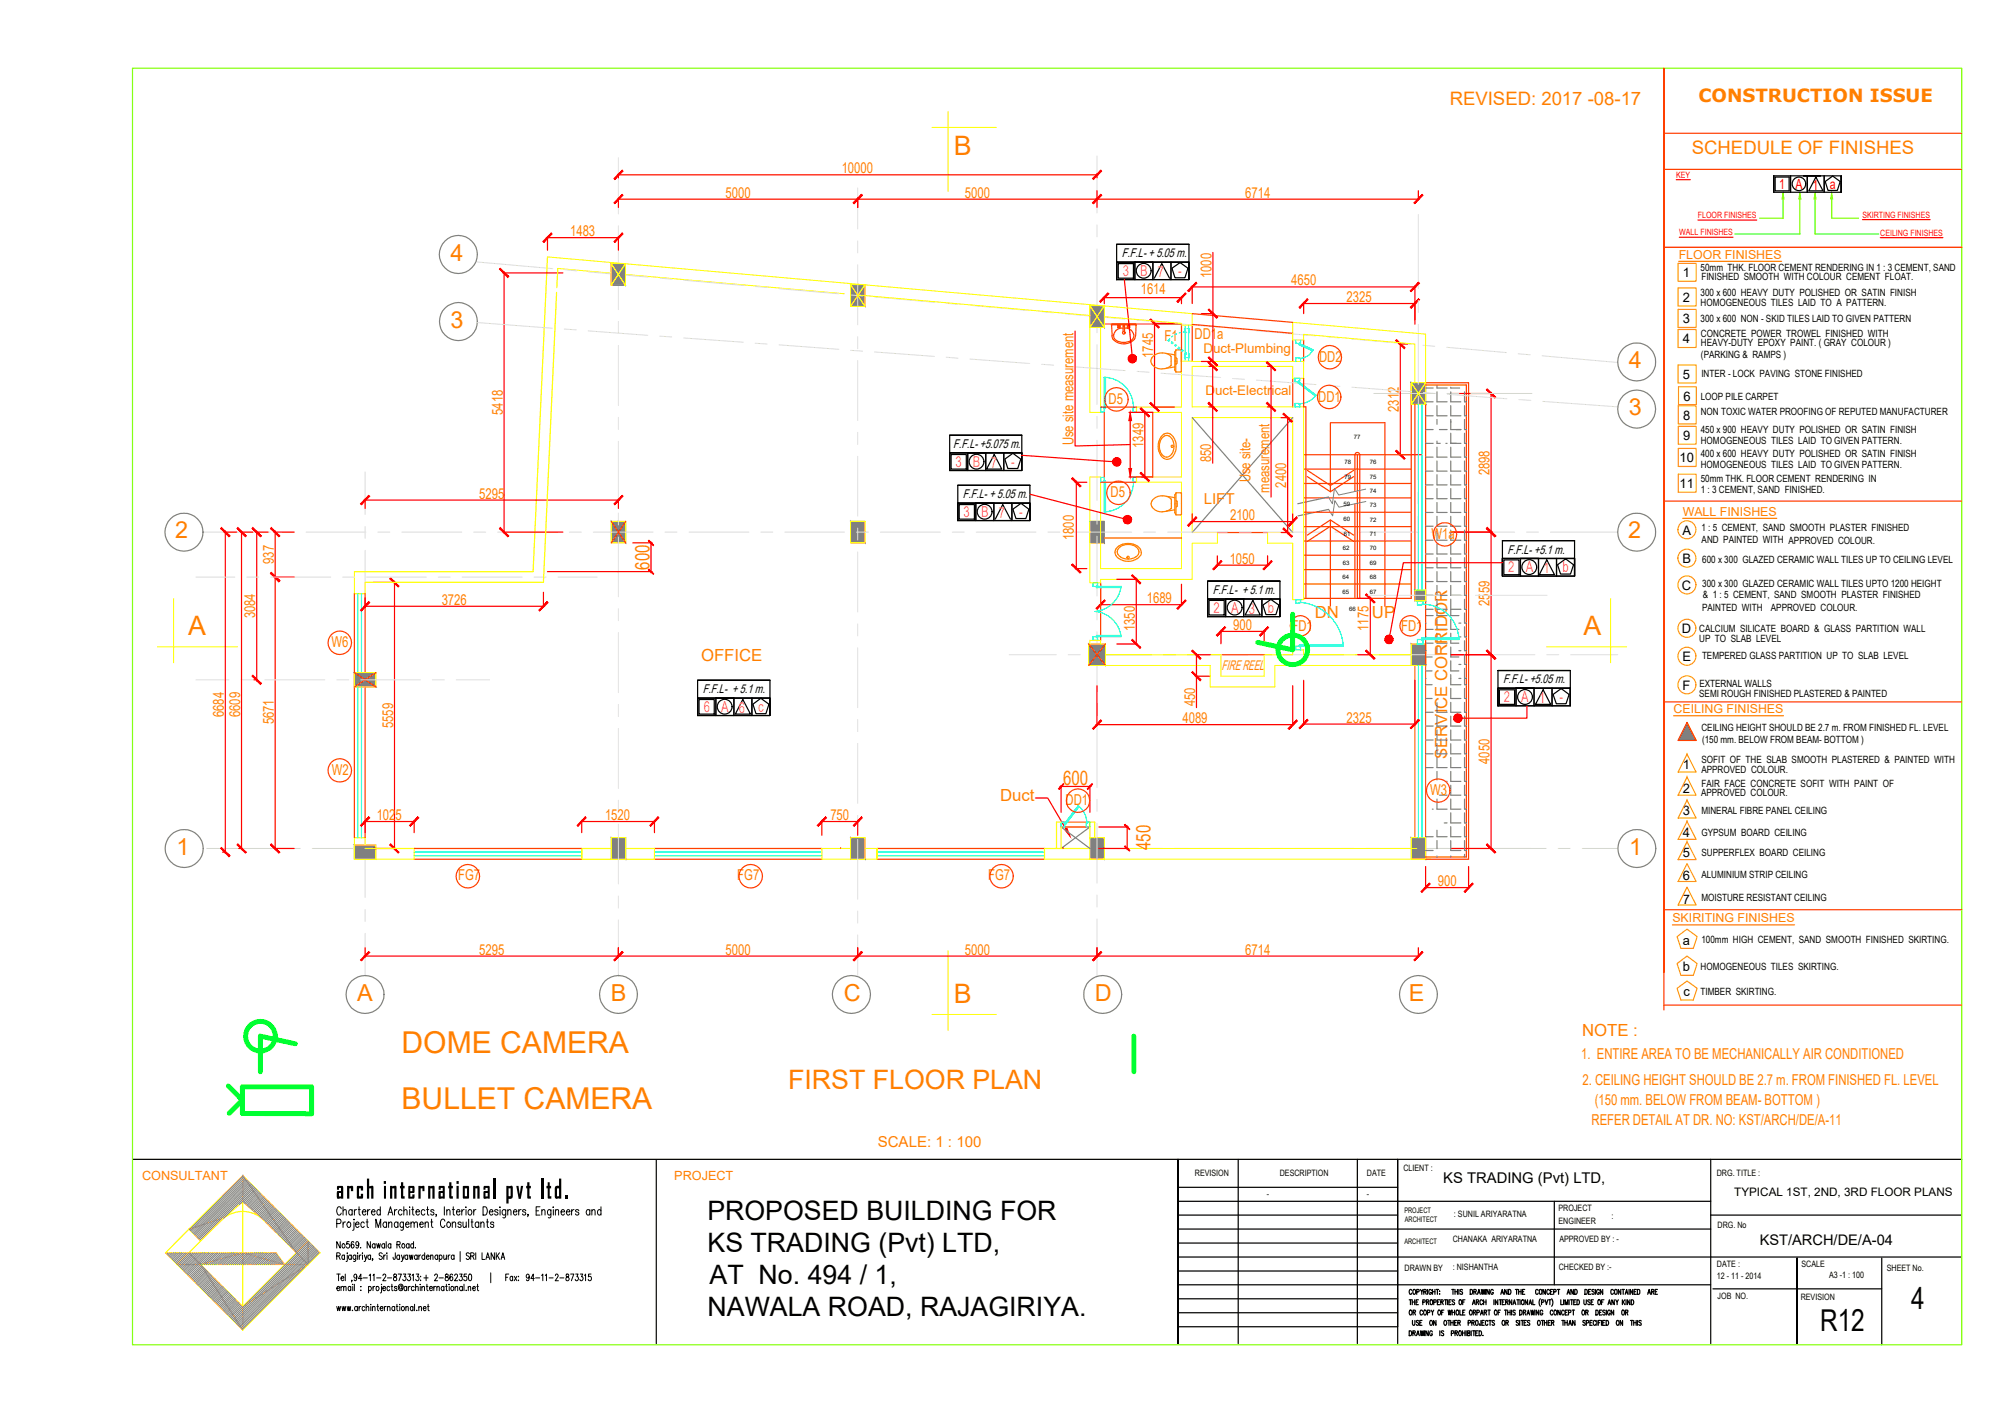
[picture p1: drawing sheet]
<svg xmlns="http://www.w3.org/2000/svg" width="420mm" height="297mm" viewBox="0 0 420 297" stroke-linecap="round" stroke-linejoin="round" font-family="sans-serif">
<defs><g id="words">
<g font-size="6.3" fill="#ff7f00">
<text x="83.9" y="220">DOME CAMERA</text>
<text x="83.9" y="231.6">BULLET CAMERA</text>
</g>
<g font-size="6.3">
<text x="399.3" y="273.4">4</text>
<text x="380.3" y="278.1">R12</text>
</g>
<g font-size="5.6" fill="#ff7f00">
<text x="199.3" y="32.3">B</text>
<text x="39.3" y="132.7">A</text>
<text x="330.8" y="132.7">A</text>
<text x="199.3" y="209.5">B</text>
<text x="164.7" y="227.5">FIRST FLOOR PLAN</text>
</g>
<g font-size="5.6">
<text x="147.8" y="254.8">PROPOSED BUILDING FOR</text>
<text x="147.8" y="261.5">KS TRADING (Pvt) LTD,</text>
<text x="148.3" y="268.3">AT No. 494 / 1,</text>
<text x="147.8" y="275">NAWALA ROAD, RAJAGIRIYA.</text>
</g>
<text font-size="5.5" x="70.2" y="250.4">arch international pvt ltd.</text>
<g font-size="4.9" fill="#ff7f00">
<text x="94.1" y="54.4">4</text>
<text x="94.1" y="68.4">3</text>
<text x="340.3" y="76.9">4</text>
<text x="340.3" y="86.7">3</text>
<text x="36.6" y="112.5">2</text>
<text x="340.1" y="112.5">2</text>
<text x="36.9" y="178.5">1</text>
<text x="340.4" y="178.5">1</text>
<text x="74.6" y="209">A</text>
<text x="127.6" y="209">B</text>
<text x="176.3" y="209">C</text>
<text x="228.8" y="209">D</text>
<text x="294.3" y="209">E</text>
</g>
<g font-size="4.2" fill="#ff7f00">
<text x="135.7" y="119" transform="rotate(-90 135.7 119)">600</text>
<text x="222.1" y="164">600</text>
<text x="240.4" y="177.6" transform="rotate(-90 240.4 177.6)">450</text>
</g>
<g font-size="3.9" fill="#ff7f00">
<text x="302.9" y="21.9">REVISED: 2017 -08-17</text>
<text x="353.5" y="32.2">SCHEDULE OF FINISHES</text>
</g>
<text font-size="3.8" fill="#ff7f00" x="354.8" y="21.3">CONSTRUCTION ISSUE</text>
<g font-size="3.5" fill="#ff7f00">
<text x="274.7" y="129.2">DN</text>
<text x="286.6" y="129.2">UP</text>
<text x="146.5" y="138.1">OFFICE</text>
<text x="302.4" y="158.5" transform="rotate(-90 302.4 158.5)">SERVICE CORRIDOR</text>
<text x="209" y="167.4">Duct</text>
<text x="330.5" y="216.3">NOTE :</text>
</g>
<g font-size="3.2" fill="#f0f">
<text x="234.6" y="57.6">3</text>
<text x="238.2" y="57.6">B</text>
<text x="241.9" y="57.9">7</text>
<text x="246.2" y="57.6">-</text>
<text x="199.6" y="97.5">3</text>
<text x="203.3" y="97.5">B</text>
<text x="207" y="97.8">7</text>
<text x="211.2" y="97.5">-</text>
<text x="201.3" y="108">3</text>
<text x="205" y="108">B</text>
<text x="212.9" y="108">-</text>
<text x="208.7" y="108.2">7</text>
<text x="315.1" y="119.5">2</text>
<text x="318.8" y="119.5">A</text>
<text x="322.5" y="119.8">1</text>
<text x="326.5" y="119.5">b</text>
<text x="253.5" y="128">2</text>
<text x="257.2" y="128">A</text>
<text x="260.9" y="128.3">3</text>
<text x="264.9" y="128">b</text>
<text x="147" y="148.7">6</text>
<text x="150.7" y="148.7">A</text>
<text x="154.4" y="149">6</text>
<text x="158.4" y="148.7">c</text>
<text x="314.2" y="146.6">2</text>
<text x="317.8" y="146.6">A</text>
<text x="321.6" y="146.9">1</text>
<text x="325.8" y="146.6">-</text>
</g>
<g font-size="3.1" fill="#ff7f00">
<text x="151.6" y="41.3">5000</text>
<text x="175.9" y="36.2">10000</text>
<text x="201.6" y="41.3">5000</text>
<text x="260.2" y="41.3">6714</text>
<text x="119.1" y="49.3">1483</text>
<text x="253.1" y="58.1" transform="rotate(-90 253.1 58.1)">1000</text>
<text x="269.8" y="59.6">4650</text>
<text x="238.3" y="61.5">1614</text>
<text x="281.3" y="63.1">2325</text>
<text x="243.3" y="71.3">F1</text>
<text x="249.6" y="70.8">DD1a</text>
<text x="240.9" y="74.8" transform="rotate(-90 240.9 74.8)">1745</text>
<text x="275.6" y="75.6">DD2</text>
<text x="275.4" y="83.9">DD1</text>
<text x="105" y="86.7" transform="rotate(-90 105 86.7)">5418</text>
<text x="231.6" y="84.4">D5</text>
<text x="292.3" y="86" transform="rotate(-90 292.3 86)">2312</text>
<text x="224.3" y="93" transform="rotate(-90 224.3 93)">Use site measurement</text>
<text x="238.9" y="93.5" transform="rotate(-90 238.9 93.5)">1349</text>
<text x="253.1" y="96.6" transform="rotate(-90 253.1 96.6)">850</text>
<text x="261.3" y="100.8" transform="rotate(-90 261.3 100.8)">Use site-</text>
<text x="268.7" y="101.8" transform="rotate(-90 268.7 101.8)">2400</text>
<text x="311.2" y="99.3" transform="rotate(-90 311.2 99.3)">2898</text>
<text x="100.1" y="104.2">5295</text>
<text x="232" y="103.9">D5</text>
<text x="251.5" y="105.2">LIFT</text>
<text x="265.3" y="102.9" transform="rotate(-90 265.3 102.9)">measurement</text>
<text x="224.3" y="112.8" transform="rotate(-90 224.3 112.8)">1800</text>
<text x="257" y="108.7">2100</text>
<text x="299.1" y="112.6">W1a</text>
<text x="57.2" y="117.8" transform="rotate(-90 57.2 117.8)">937</text>
<text x="256.9" y="117.8">1050</text>
<text x="53.3" y="129.2" transform="rotate(-90 53.3 129.2)">3084</text>
<text x="92.3" y="126.4">3726</text>
<text x="237.1" y="131.9" transform="rotate(-90 237.1 131.9)">1350</text>
<text x="239.6" y="126">1689</text>
<text x="257.6" y="131.6">900</text>
<text x="269.8" y="131.7">FD1</text>
<text x="285.9" y="131.8" transform="rotate(-90 285.9 131.8)">1175</text>
<text x="292.7" y="131.7">FD1</text>
<text x="311.2" y="126.6" transform="rotate(-90 311.2 126.6)">2559</text>
<text x="69.3" y="135.2">W6</text>
<text x="46.8" y="149.8" transform="rotate(-90 46.8 149.8)">6684</text>
<text x="50.2" y="149.8" transform="rotate(-90 50.2 149.8)">6609</text>
<text x="249.7" y="147.6" transform="rotate(-90 249.7 147.6)">450</text>
<text x="57.2" y="151.3" transform="rotate(-90 57.2 151.3)">5671</text>
<text x="82.1" y="152.1" transform="rotate(-90 82.1 152.1)">5559</text>
<text x="247.1" y="151.1">4089</text>
<text x="281.3" y="150.9">2325</text>
<text x="69.3" y="161.9">W2</text>
<text x="311.2" y="159.6" transform="rotate(-90 311.2 159.6)">4050</text>
<text x="298.8" y="166.1">W3</text>
<text x="78.7" y="171.3">1025</text>
<text x="126.4" y="171.3">1520</text>
<text x="173.5" y="171.3">750</text>
<text x="222.6" y="168.2">DD1</text>
<text x="95.7" y="183.9">FG7</text>
<text x="154.1" y="183.9">FG7</text>
<text x="206.5" y="183.9">FG7</text>
<text x="300.4" y="185.2">900</text>
<text x="100.1" y="199.4">5295</text>
<text x="151.6" y="199.4">5000</text>
<text x="201.6" y="199.4">5000</text>
<text x="260.2" y="199.4">6714</text>
<text x="330.4" y="221.3">1. ENTIRE AREA TO BE MECHANICALLY AIR CONDITIONED</text>
<text x="330.6" y="226.6">2. CEILING HEIGHT SHOULD BE 2.7 m. FROM FINISHED FL. LEVEL</text>
<text x="333.2" y="230.8">(150 mm. BELOW FROM BEAM- BOTTOM )</text>
<text x="183.4" y="239.6">SCALE: 1 : 100</text>
<text x="332.5" y="235">REFER DETAIL AT DR. NO: KST/ARCH/DE/A-11</text>
</g>
<g font-size="3.1">
<text x="301.5" y="247.1">KS TRADING (Pvt) LTD,</text>
<text x="367.7" y="260.1">KST/ARCH/DE/A-04</text>
</g>
<g font-size="2.9" fill="#f00">
<text x="371.7" y="39.4">1</text>
<text x="375.2" y="39.4">A</text>
<text x="378.7" y="39.7">1</text>
<text x="382.3" y="39.4">a</text>
</g>
<text font-size="2.9" fill="#ff7f00" x="255.2" y="140">FIRE REEL</text>
<g font-size="2.8" fill="#ff7f00">
<text x="251.4" y="73.8">Duct-Plumbing</text>
<text x="251.8" y="82.5">Duct-Electrical</text>
</g>
<g font-size="2.7">
<text x="351.6" y="57.9">1</text>
<text x="351.6" y="63.1">2</text>
<text x="351.6" y="67.5">3</text>
<text x="351.6" y="71.7">4</text>
<text x="351.6" y="79.1">5</text>
<text x="351.7" y="83.7">6</text>
<text x="351.7" y="87.7">8</text>
<text x="351.7" y="91.9">9</text>
<text x="350.9" y="96.6">10</text>
<text x="350.9" y="102">11</text>
<text x="351.5" y="111.7">A</text>
<text x="351.5" y="117.6">B</text>
<text x="351.4" y="123.2">C</text>
<text x="351.4" y="132.3">D</text>
<text x="351.5" y="138.1">E</text>
<text x="351.5" y="144.1">F</text>
<text x="351.6" y="160.7">1</text>
<text x="351.6" y="165.6">2</text>
<text x="351.6" y="170.3">3</text>
<text x="351.6" y="174.8">4</text>
<text x="351.6" y="179">5</text>
<text x="351.6" y="183.9">6</text>
<text x="351.6" y="188.8">7</text>
<text x="351.6" y="197.3">a</text>
<text x="351.6" y="202.9">b</text>
<text x="351.7" y="208.1">c</text>
</g>
<g font-size="2.6">
<text x="234.4" y="53.7">F.F.L- + 5.05 m.</text>
<text x="199.2" y="93.6">F.F.L- +5.075 m.</text>
<text x="201.2" y="104">F.F.L- + 5.05 m.</text>
<text x="315" y="115.6">F.F.L- +5.1 m.</text>
<text x="253.4" y="124.1">F.F.L- + 5.1 m.</text>
<text x="314" y="142.7">F.F.L- +5.05 m.</text>
<text x="146.9" y="144.8">F.F.L- + 5.1 m.</text>
</g>
<g font-size="2.6" fill="#ff7f00">
<text x="350.7" y="54">FLOOR FINISHES</text>
<text x="351.6" y="107.7">WALL FINISHES</text>
<text x="349.7" y="149">CEILING FINISHES</text>
<text x="349.4" y="192.6">SKIRITING FINISHES</text>
<text x="29.7" y="246.6">CONSULTANT</text>
<text x="140.9" y="246.6">PROJECT</text>
</g>
<text font-size="2.4" x="362.3" y="249.8">TYPICAL 1ST, 2ND, 3RD FLOOR PLANS</text>
<g font-size="2.1">
<text x="355.3" y="56.6">50mm THK. FLOOR CEMENT RENDERING IN 1 : 3 CEMENT, SAND</text>
<text x="355.5" y="58.4">FINISHED SMOOTH WITH COLOUR CEMENT FLOAT.</text>
<text x="355.3" y="61.9">300 x 600 HEAVY DUTY POLISHED OR SATIN FINISH</text>
<text x="355.3" y="64">HOMOGENEOUS TILES LAID TO A PATTERN.</text>
<text x="355.3" y="67.2">300 x 600 NON - SKID TILES LAID TO GIVEN PATTERN</text>
<text x="355.4" y="70.3">CONCRETE POWER TROWEL FINISHED WITH</text>
<text x="355.4" y="74.8">(PARKING &amp; RAMPS )</text>
<text x="355.4" y="72.4">HEAVY-DUTY EPOXY PAINT. ( GRAY COLOUR )</text>
<text x="355.3" y="83.6">LOOP PILE CARPET</text>
<text x="355.5" y="78.7">INTER - LOCK PAVING STONE FINISHED</text>
<text x="355.3" y="86.7">NON TOXIC WATER PROOFING OF REPUTED MANUFACTURER</text>
<text x="355.3" y="90.4">450 x 900 HEAVY DUTY POLISHED OR SATIN FINISH</text>
<text x="355.3" y="92.7">HOMOGENEOUS TILES LAID TO GIVEN PATTERN.</text>
<text x="355.3" y="95.4">400 x 600 HEAVY DUTY POLISHED OR SATIN FINISH</text>
<text x="355.3" y="97.7">HOMOGENEOUS TILES LAID TO GIVEN PATTERN.</text>
<text x="355.3" y="100.7">50mm THK. FLOOR CEMENT RENDERING IN</text>
<text x="355.3" y="103.1">1 : 3 CEMENT, SAND FINISHED.</text>
<text x="355.5" y="110.9">1 : 5 CEMENT, SAND SMOOTH PLASTER FINISHED</text>
<text x="355.5" y="113.5">AND PAINTED WITH APPROVED COLOUR.</text>
<text x="355.6" y="117.5">600 x 300 GLAZED CERAMIC WALL TILES UP TO CEILING LEVEL</text>
<text x="355.6" y="122.6">300 x 300 GLAZED CERAMIC WALL TILES UPTO 1200 HEIGHT</text>
<text x="355.8" y="125">&amp; 1 : 5 CEMENT, SAND SMOOTH PLASTER FINISHED</text>
<text x="355.6" y="127.7">PAINTED WITH</text>
<text x="370" y="127.7">APPROVED COLOUR.</text>
<text x="355" y="132">CALCIUM SILICATE BOARD &amp; GLASS PARTITION WALL</text>
<text x="355" y="134.1">UP TO SLAB LEVEL</text>
<text x="355.6" y="137.7">TEMPERED GLASS PARTITION UP TO SLAB LEVEL</text>
<text x="355" y="143.4">EXTERNAL WALLS</text>
<text x="355" y="145.5">SEMI ROUGH FINISHED PLASTERED &amp; PAINTED</text>
<text x="355.5" y="152.6">CEILING HEIGHT SHOULD BE 2.7 m. FROM FINISHED FL. LEVEL</text>
<text x="355.6" y="155.3">(150 mm. BELOW FROM BEAM- BOTTOM )</text>
<text x="355.5" y="159.4">SOFIT OF THE SLAB SMOOTH PLASTERED &amp; PAINTED WITH</text>
<text x="355.5" y="161.5">APPROVED COLOUR.</text>
<text x="355.4" y="166.4">APPROVED COLOUR.</text>
<text x="355.5" y="164.3">FAIR FACE CONCRETE SOFIT WITH PAINT OF</text>
<text x="355.5" y="170.1">MINERAL FIBRE PANEL CEILING</text>
<text x="355.5" y="174.6">GYPSUM BOARD CEILING</text>
<text x="355.5" y="178.8">SUPPERFLEX BOARD CEILING</text>
<text x="355.5" y="183.4">ALUMINIUM STRIP CEILING</text>
<text x="355.5" y="188.3">MOISTURE RESISTANT CEILING</text>
<text x="355.5" y="196.9">100mm HIGH CEMENT, SAND SMOOTH FINISHED SKIRTING.</text>
<text x="355.3" y="202.6">HOMOGENEOUS TILES SKIRTING.</text>
<text x="355.3" y="207.8">TIMBER SKIRTING.</text>
</g>
<g font-size="1.8" fill="#f00">
<text x="350.2" y="37.2">KEY</text>
<text x="354.8" y="45.6">FLOOR FINISHES</text>
<text x="389.1" y="45.5">SKIRTING FINISHES</text>
<text x="350.9" y="49.2">WALL FINISHES</text>
<text x="392.9" y="49.3">CEILING FINISHES</text>
</g>
<g font-size="1.8">
<text x="249.6" y="245.6">REVISION</text>
<text x="267.4" y="245.6">DESCRIPTION</text>
<text x="285.6" y="245.6">DATE</text>
<text x="293.2" y="244.5">CLIENT :</text>
<text x="358.7" y="245.6">DRG. TITLE :</text>
<text x="264.7" y="250">-</text>
<text x="285.6" y="250">-</text>
<text x="303.8" y="254.2">: SUNIL ARIYARATNA</text>
<text x="325.6" y="253">PROJECT</text>
<text x="325.6" y="255.6">ENGINEER</text>
<text x="336.7" y="254.7">:</text>
<text x="358.9" y="256.6">DRG. No</text>
<text x="303.5" y="259.4">CHANAKA ARIYARATNA</text>
<text x="325.8" y="259.4">APPROVED BY : -</text>
<text x="293.5" y="265.4">DRAWN BY</text>
<text x="303.5" y="265.2">: NISHANTHA</text>
<text x="325.7" y="265.2">CHECKED BY :-</text>
<text x="358.7" y="264.7">DATE :</text>
<text x="358.7" y="267.2">12 - 11 - 2014</text>
<text x="376.4" y="264.7">SCALE</text>
<text x="382.1" y="266.9">A3 -1 : 100</text>
<text x="394.2" y="265.5">SHEET No.</text>
<text x="358.9" y="271.3">JOB NO.</text>
<text x="376.2" y="271.5">REVISION</text>
</g>
<g font-size="1.6">
<text x="293.4" y="253.3">PROJECT</text>
<text x="293.5" y="255.2">ARCHITECT</text>
<text x="293.4" y="259.9">ARCHITECT</text>
</g>
<g font-size="1.3">
<text x="282.8" y="91.7">77</text>
<text x="280.9" y="97">78</text>
<text x="280.9" y="100">79</text>
<text x="286.2" y="97">76</text>
<text x="286.2" y="100">75</text>
<text x="280.7" y="105.7">59</text>
<text x="286.2" y="103">74</text>
<text x="286.2" y="105.9">73</text>
<text x="280.7" y="108.9">60</text>
<text x="280.8" y="111.9">61</text>
<text x="286.2" y="112">71</text>
<text x="286.2" y="109">72</text>
<text x="280.5" y="114.9">62</text>
<text x="280.5" y="118">63</text>
<text x="286.2" y="115">70</text>
<text x="286.2" y="118">69</text>
<text x="280.5" y="124">65</text>
<text x="280.5" y="121">64</text>
<text x="286.2" y="121">68</text>
<text x="286.2" y="124">67</text>
<text x="281.9" y="127.5">66</text>
</g>
</g></defs>
<!-- layer: A-WALL-1 -->
<g fill="none" stroke="#ff3f00" stroke-width=".25">
<path d="M232.2 67.8l.2 2.2M232.3 70l.3 .9M232.4 67.6l-.2 .2M232.4 67.8l-.2 .1M232.4 67.8h4.8M232.4 67.7h4.8M233.2 69a1.35 1.35 0 0 0-.5 1.5 1.35 1.35 0 0 0 1.3 .9 2.6 2.6 0 0 0 2.8-.8l.1-.7-.5-.9M233.7 68h.2M233.7 68.4h.2M233.7 68h-.2l.1 .2-.1 .2h.2M233.9 68l.2 .1-.2 .1 .2 .2h-.2M234.6 68.5a1.88 1.88 0 0 0-1.4 .5"/>
<path d="M234.7 68.1v1.2M234.9 68.5a1.88 1.88 0 0 1 1.5 .5M235 68.1v1.2M235.5 68.3l.1 .2 .1-.1M235.6 68.1v.2M235.7 68h.2M235.7 68.4h.2M235.7 68l-.1-.1-.1 .2M235.8 68l.2 .1-.1 .1 .1 .2h-.2M237.2 67.8l.2 .1M237.2 67.6l.2 .2-.1 2.2M237.2 70a2.26 2.26 0 0 1-2.9 1.8 2.94 2.94 0 0 1-1.7-.9"/>
<path d="M246.8 67.9v7.6M249.1 67.9v7.6M249.1 65.5l21 1.8M249.1 67.8l21 1.8M270.1 71v4.5M270.1 79v6M272.4 71v4.5M272.4 79v6h.4v40M297.9 80h8.9v99.5h-8.9M230 85h7.4M230.7 86.1v13.5M240.8 86.1v13.5"/>
<path d="M272.4 95h22.5M272.4 98h22.5M273.1 99.6l4.9 3.1 4.8-3.1M273.1 98.2l4.9 3.2 4.8-3.2M283.6 95v30M294.9 81.9v43.1h-22.5M295.6 84.4v41.1M297.9 80.4h8.5v98.6h-8.5M297.9 84.4v54.6M127.7 108.9l3 4.5M130.7 108.9l-3 4.5M230 100.7h7.4"/>
<path d="M230.7 112.4h16.1M254.3 111.2h10.5M272.4 101h22.5M272.4 104h22.5M272.4 107h22.5M272.4 110h22.5M272.4 113h22.5M272.4 116h22.5M272.4 119h22.5M273.1 111.8l4.9-3.2 4.8 3.2M273.1 113.1l4.9-3.2 4.8 3.2M278 102.7v-14.4h11.3v38.3"/>
<path d="M278 108.6v18M283.1 102.6v-7.6a.51 .51 0 0 1 .5-.5 .51 .51 0 0 1 .5 .5v30M283.1 105.2v19.8M74 124v51M76.3 124v51M227.5 134.5l3.5 4.5M230 121.7v12.1M231 134.5l-3.5 4.5M255.4 136.8h8.7M272.4 122h22.5M74 140.5l4.5 3M78.5 140.5l-4.5 3"/>
<path d="M352.5 150.9l1.9 3.8h-3.8zM86.5 179.5h35M86.5 177.2h35M136.7 179.5h35M136.7 177.2h35M183.2 179.5h35M183.2 177.2h35"/>
<circle cx="234.8" cy="69.5" r=".28"/>
<circle cx="234.8" cy="68.1" r=".15"/>
<circle cx="277.9" cy="74.6" r="2.44"/>
<circle cx="233.3" cy="83.4" r="2.45"/>
<circle cx="277.7" cy="82.9" r="2.45"/>
<circle cx="233.7" cy="102.9" r="2.45"/>
<circle cx="301.9" cy="111.6" r="2.45"/>
<circle cx="71" cy="134.3" r="2.45"/>
<circle cx="271.7" cy="130.7" r="2.12"/>
<circle cx="294.6" cy="130.7" r="2.12"/>
<circle cx="71" cy="160.9" r="2.45"/>
<circle cx="225.2" cy="167.2" r="2.45"/>
<circle cx="300.5" cy="165.1" r="2.45"/>
<circle cx="97.8" cy="183" r="2.45"/>
<circle cx="156.9" cy="183" r="2.45"/>
<circle cx="209.3" cy="183" r="2.45"/>
</g>
<!-- layer: A-WALL-2 -->
<g fill="none" stroke="#ff0" stroke-width=".21">
<path d="M194.7 26.6h13.5M198.1 23.3v16.7M114.4 53.7l134.7 11.8v2.4h-2.3v-.4l-16.1-1.3M116.5 56.1l59.9 5.3M127.7 55.1h3v4.5h-3zM177.7 59.5h3v4.5h-3zM179.4 61.6l48.3 4.3M227.7 63.9h3v4.5h-3zM230 66.2v19.9h-2.3v-17.7M294.9 80h3v4.4h-3zM295.6 80v-8.1l-23.2-2.1v1.2h-2.3v-3.7l27.8 2.5v10.2M74 119.4v4.6"/>
<path d="M127.7 108.9h3v4.5h-3zM177.7 108.9h3v4.5h-3zM227.7 108.9h3v4.5h-3zM32.9 135.1h16.7M36.3 125v13.5M76.3 121.7v2.3M227.5 134.5h3.5v4.5h-3.5zM227.7 134.5v-.7h2.3v.7M231 139h21.9v4.5h13.5v-4.5h28.5M270.1 125.3v-11.8h-5.3v-2.3h5.3v-24h-21v24h5.2v2.3h-5.2v7.5h-19.1v.7h-2.3v-22.1h2.3v19.2h16.8v-18.1h-9.4v-1.1h9.4v-13.5h-9.4v-1.1h9.4v-9.5h25.6v3.5h-2.3v-2.5h-21v8.5h23.3v40.3M270.1 135.7v1.1h-6v4.5h-9v-4.5h-24.1M272.4 135.7v1.1h22.5"/>
<path d="M294.9 134.5h3v4.5h-3zM295.6 123.3h2.3v2.2h-2.3zM297.9 134.5v4.5M323.1 135.1h16.8M336.5 125v13.5M74 140.5h4.5v3h-4.5zM74 176.5h4.5v3h-4.5zM74 175v4.5M76.3 175v2.2M86.5 177.2v2.3h-8M121.5 179.5v-2.3v2.3M121.5 177.2v2.3"/>
<path d="M126.9 177.2h.7M127.7 175h3v4.5h-3zM136.7 179.5v-2.3v2.3M171.7 179.5h11.5M171.7 177.2h11.5M177.7 175h3v4.5h-3zM183.2 179.5v-2.3v2.3M218.2 179.5h80.8M227.7 175h3v4.5h-3zM230.7 177.2h65.3M294.9 175h3v4.5h-3zM198.1 198.6v16.7"/>
<path d="M194.7 211.9h13.5"/>
</g>
<!-- layer: A-HATCH -->
<g fill="#808080" stroke="#808080" stroke-width=".21">
<path d="M177.7 59.5l3 4.5v-4.5zM177.7 59.5l3 4.5h-3z"/>
<path d="M127.7 108.9l3 4.5v-4.5zM127.7 108.9l3 4.5h-3z"/>
<path d="M227.7 175l3 4.5v-4.5zM227.7 175l3 4.5h-3z"/>
<path d="M294.9 175l3 4.5v-4.5zM294.9 175l3 4.5h-3z"/>
<path d="M177.7 175l3 4.5v-4.5zM177.7 175l3 4.5h-3z"/>
<path d="M127.7 175l3 4.5v-4.5zM127.7 175l3 4.5h-3z"/>
<path d="M177.7 108.9l3 4.5v-4.5zM177.7 108.9l3 4.5h-3z"/>
<path d="M227.7 108.9l3 4.5v-4.5zM227.7 108.9l3 4.5h-3z"/>
<path d="M294.9 134.5l3 4.5v-4.5zM294.9 134.5l3 4.5h-3z"/>
<path d="M227.7 63.9l3 4.5v-4.5zM227.7 63.9l3 4.5h-3z"/>
<path d="M294.9 80l3 4.4v-4.4zM294.9 80l3 4.4v-4.4zM294.9 80l3 4.4h-3zM294.9 80l3 4.4h-3z"/>
<path d="M74 176.5l4.5 3v-3zM74 176.5l4.5 3h-4.5z"/>
<path d="M227.7 63.9l3 4.5v-4.5zM227.7 63.9l3 4.5h-3z"/>
<path d="M127.7 55.1l3 4.5v-4.5zM127.7 55.1l3 4.5h-3z"/>
<path d="M74 140.5l4.5 3v-3zM74 140.5l4.5 3h-4.5z"/>
<path d="M295.6 123.3l2.3 2.2v-2.2zM295.6 123.3l2.3 2.2h-2.3z"/>
</g>
<!-- layer: A-WALL-1 -->
<path d="M230.7 67.7h16.1M295.6 139v36M297.9 139v40.5M175.6 177.2h.1M221.7 172.7h6M221.7 171.7h6M222.1 177.2h.1" fill="none" stroke="#ff3f00" stroke-width=".21"/>
<!-- layer: A-DIM-1 -->
<g fill="none" stroke="#f00" stroke-width=".25">
<path d="M129 36.5h100.4M129.2 36.3v.9M229.2 36.3v.9M229.2 39.8v3.5M296.3 39.8v2M105.1 57h12.5M105.3 56.8v54.6M114.1 49.6h15.4M114.4 49.4v2.9M129 41.6h167.6M129.2 41.3v2M129.2 49.4v2.9"/>
<path d="M179.2 41.3v2M248.8 59.9h47.1M249.1 59.7v3.7M253.4 52.7v23.1M295.6 59.7v8M224.6 69.2v24l11.5-.3M230.5 62.2h16.6M230.7 61.9v1.5M241 67.5h4.4M241.2 67.3v17.9M246.8 61.9v1.5M251 65.5h2.7"/>
<path d="M251 75.5h2.7M272.1 63.4h23.8M272.4 63.1v2.4M292.3 71.9h1.8M292.6 71.6v23.6M235.9 86.1h4.9M235.9 99.6h4.9M236.1 87.9v10M239.2 85.9v14M241 85h4.4M267.7 87.2h1.6M269 87v24.5"/>
<path d="M292.3 95h4.8M303.2 82.2h8.6M311.5 81.9v95.6M46.8 111.2h2.6M47.1 110.9v67.4M50.2 111.2h2.6M50.5 110.9v66.6M53.4 111.2h2.6M53.6 110.9v31.4M57.2 111.2h4.3M57.5 110.9v66.6M76 104.5h53.5"/>
<path d="M76.3 104.2v2M105.1 111.2h12.5M129.2 104.2v2M224.6 118.8h2.5M224.6 100.7h2.5M224.9 100.5v18.5M248.8 109h21.5M249.1 107.3v1.9M254.1 118.1h11M254.3 116.1v2.2M264.8 116.1v2.2M267.7 111.2h1.6"/>
<path d="M270.1 107.3v1.9M303.2 111.2h8.6M57.2 120.6h4.3M76 126.6h37.8M76.3 124.9v2M78 121.7h4.6M82.4 121.4v56.1M113.5 123.7v3.2M229.7 126.3h17.4M230 122v4.5M233.3 121h4.3M233.3 134.5h4.3"/>
<path d="M237.4 120.8v13.9M246.8 122v4.5M249.7 136.8h3.2M250 136.5v11.3M254.8 131.9h9.6M255.1 131.6v2.9M264.1 131.6v2.9M283.7 136.8h2.9M283.7 125h2.9M286.3 124.7v12.3M303.2 136.8h8.6M53 142h.4"/>
<path d="M229 151.4h41.3M229.2 143.2v8.4M249.7 141.3h3.2M270.1 143.2v8.4M272.1 151.2h23.8M272.4 142.1v9.4M295.6 142.1v9.4M46.5 178h.3M49.9 177.2h.3M57.2 177.2h4.3M76 171.6h10.8M76.3 171.4v2.5"/>
<path d="M78 177.2h4.6M86.5 171.4v2.5M121.3 171.6h15.6M121.5 171.4v2.5M136.7 171.4v2.5M171.5 171.6h8M171.7 171.4v3.1M179.2 171.4v3.1M303.2 177.2h8.6M76 199.7h220.6M76.3 198v2M129.2 198v2"/>
<path d="M179.2 198v2M229.2 198v2M296.3 198v2M297.6 185.4h9.5M297.9 181v4.7M306.8 181v4.7"/>
</g>
<!-- layer: 0 -->
<g fill="#f00" stroke="#f00" stroke-width=".21">
<path d="M236.6 74.9l.1 .9h-.4z"/>
<path d="M303.8 149.7l.8 .3h-.9z"/>
<path d="M235.5 108.5l.9 .3-.1 .3z"/>
<path d="M233.3 96.5h.9l-.1 .4z"/>
<path d="M290.2 133.6l-.2 .8-.3-.1z"/>
<path d="M273.1 62.4l-1.5 2 1.7-1.8zM273.1 62.4l-1.5 2-.2-.2z"/>
<path d="M294.6 64.2l.2 .2 1.6-2zM296.4 62.4l.2 .2-1.8 1.8z"/>
<path d="M310.6 81.4l1.7 1.8 .2-.2zM310.6 81.4l.1-.2 1.8 1.8z"/>
<path d="M310.7 110.2l-.1 .2 1.9 1.6zM310.6 110.4l1.9 1.6-.2 .1z"/>
<path d="M310.6 110.4l1.7 1.7 .2-.1zM310.7 110.2l1.8 1.8-1.9-1.6z"/>
<path d="M310.6 136l1.9 1.5-1.8-1.7zM310.6 136l1.9 1.5-.2 .2z"/>
<path d="M310.6 136l1.7 1.7 .2-.2zM310.6 136l.1-.2 1.8 1.7z"/>
<path d="M310.7 176.3l-.1 .2 1.9 1.5zM310.6 176.5l1.9 1.5-.2 .2z"/>
<path d="M291.6 71.1l1.8 1.7 .1-.1zM291.6 71.1l.2-.2 1.7 1.8z"/>
<path d="M291.6 94.2l1.9 1.6-1.7-1.7zM291.6 94.2l1.9 1.6-.1 .2z"/>
<path d="M115.2 48.7l-1.6 1.9 1.8-1.7zM113.4 50.4l1.8-1.7-1.6 1.9z"/>
<path d="M130 48.7l-1.7 1.7 .1 .2zM130 48.7l.2 .2-1.8 1.7z"/>
<path d="M255.1 117.1l-1.5 1.9 1.7-1.7zM253.4 118.9l1.7-1.8-1.5 1.9z"/>
<path d="M263.9 118.9l.2 .1 1.5-1.9zM265.6 117.1l.2 .2-1.7 1.7z"/>
<path d="M231.5 61.2l-1.6 1.9 1.8-1.7zM231.5 61.2l-1.6 1.9-.2-.2z"/>
<path d="M245.9 62.9l.2 .2 1.6-1.9zM247.7 61.2l.1 .2-1.7 1.7z"/>
<path d="M249.9 59l-1.6 1.9 1.8-1.7zM249.9 59l-1.6 1.9-.2-.2z"/>
<path d="M296.4 59l-1.8 1.7 .2 .2zM296.4 59l.2 .2-1.8 1.7z"/>
<path d="M240.2 66.8l1.8 1.7 .2-.1zM240.2 66.8l.3-.2 1.7 1.8z"/>
<path d="M240.2 84.2l2 1.6-1.7-1.7zM240.2 84.2l2 1.6-.2 .2z"/>
<path d="M223.9 118l1.9 1.5-1.7-1.7zM223.9 118l1.9 1.5-.2 .2z"/>
<path d="M223.9 100l1.7 1.7 .2-.2zM223.9 100l.2-.2 1.7 1.7z"/>
<path d="M230.8 125.3l-1.6 1.9 1.7-1.7zM229 127.1l1.8-1.8-1.6 1.9z"/>
<path d="M245.9 127.1l.2 .1 1.6-1.9zM247.7 125.3l.1 .2-1.7 1.7z"/>
<path d="M285.3 124.2l1.8 1.8 .2-.2zM285.5 124l1.8 1.8-2-1.6z"/>
<path d="M285.5 135.8l-.2 .2 2 1.5zM285.3 136l2 1.5-.2 .2z"/>
<path d="M230 150.4l-1.6 1.9 1.8-1.7zM230 150.4l-1.6 1.9-.1-.1z"/>
<path d="M269.1 152.2l.2 .1 1.6-1.9zM270.9 150.4l.2 .2-1.8 1.7z"/>
<path d="M273.1 150.3l-1.5 1.9 1.7-1.7zM273.1 150.3l-1.5 1.9-.2-.2z"/>
<path d="M296.4 150.3l-1.8 1.7 .2 .2zM296.4 150.3l.2 .2-1.8 1.7z"/>
<path d="M298.6 184.5l-1.5 1.9 1.7-1.8zM298.6 184.5l-1.5 1.9-.2-.2z"/>
<path d="M305.9 186.2l.2 .2 1.5-1.9zM307.6 184.5l.2 .1-1.7 1.8z"/>
<path d="M77 103.5l-1.5 1.9 1.8-1.7zM75.3 105.2l1.7-1.7-1.5 1.9z"/>
<path d="M130 103.5l-1.7 1.7 .1 .2zM130 103.5l.2 .2-1.8 1.7z"/>
<path d="M104.4 56.2l1.7 1.8 .2-.2zM104.5 56l1.8 1.8-1.9-1.6z"/>
<path d="M104.5 110.2l-.1 .2 1.9 1.6zM104.4 110.4l1.9 1.6-.2 .1z"/>
<path d="M56.5 119.7l1.8 1.8 .2-.2zM56.7 119.6l1.8 1.7-2-1.6z"/>
<path d="M56.7 176.3l-.2 .2 2 1.5zM56.5 176.5l2 1.5-.2 .2z"/>
<path d="M56.5 110.4l1.8 1.7 .2-.1zM56.7 110.2l1.8 1.8-2-1.6z"/>
<path d="M56.7 119.6l-.2 .1 2 1.6zM56.5 119.7l2 1.6-.2 .2z"/>
<path d="M81.4 120.9l1.8 1.7 .2-.1zM81.6 120.7l1.8 1.8-2-1.6z"/>
<path d="M81.6 176.3l-.2 .2 2 1.5zM81.4 176.5l2 1.5-.2 .2z"/>
<path d="M77 125.7l-1.5 1.9 1.8-1.7zM77 125.7l-1.5 1.9-.2-.1z"/>
<path d="M114.3 125.7l-1.7 1.8 .1 .1zM114.3 125.7l.2 .2-1.8 1.7z"/>
<path d="M236.6 74.9l.1 .9 .3-.1zM236.6 74.9l.7 .6-.3 .2zM236.6 74.9l.7 .6 .1-.3z"/>
<path d="M236.6 74.9l.8 .3v-.4zM236.6 74.9l.8-.4v.3zM237.2 74.2l-.6 .7 .8-.4z"/>
<path d="M236.9 74.1l-.3 .8 .6-.7zM236.5 74.1h.4l-.3 .8zM236.2 74.2l.4 .7-.1-.8z"/>
<path d="M235.9 74.4l.7 .5-.4-.7zM235.9 74.4l.7 .5-.8-.2zM235.8 74.7l-.1 .3 .9-.1z"/>
<path d="M235.7 75l.1 .3 .8-.4zM235.8 75.3l.8-.4-.5 .7zM236.6 74.9l-.5 .7 .2 .2z"/>
<path d="M303.7 150l.1 .4 .8-.4zM303.8 150.4l.8-.4-.6 .6zM304.6 150l-.6 .6 .2 .2z"/>
<path d="M304.6 150l-.4 .8 .4 .1zM304.6 150l.3 .8-.3 .1zM304.6 150l.3 .8 .3-.2z"/>
<path d="M304.6 150l.6 .6 .2-.2zM304.6 150h.9l-.1 .4zM304.6 150h.9l-.1-.3z"/>
<path d="M305.2 149.4l-.6 .6 .8-.3zM304.9 149.2l.3 .2-.6 .6zM304.6 149.1v.9l.3-.8z"/>
<path d="M304.2 149.2l.4 .8v-.9zM304 149.4l.2-.2 .4 .8zM304 149.4l-.2 .3 .8 .3z"/>
<path d="M222.2 163.7l-.9 1.2 1-1zM222.2 163.7l-.9 1.2-.2-.2z"/>
<path d="M228.2 163.7l-1 1v.2zM228.2 163.7l.1 .2-1.1 1z"/>
<path d="M235.1 176.7l-.1 .1 1.1 .9zM235 176.8l1.1 .9-.1 .1z"/>
<path d="M235 172.3l1 1 .1-.1zM235 172.3l.1-.1 1 1z"/>
<path d="M130 198.8l-1.6 1.9 1.8-1.7zM130 198.8l-1.6 1.9-.1-.2z"/>
<path d="M178.3 200.5l.1 .2 1.6-1.9zM180 198.8l.2 .2-1.8 1.7z"/>
<path d="M180 198.8l-1.6 1.9 1.8-1.7zM180 198.8l-1.6 1.9-.1-.2z"/>
<path d="M228.3 200.5l.1 .2 1.6-1.9zM230 198.8l.2 .2-1.8 1.7z"/>
<path d="M230 198.8l-1.6 1.9 1.8-1.7zM230 198.8l-1.6 1.9-.1-.2z"/>
<path d="M295.4 200.5l.2 .2 1.5-1.9zM297.1 198.8l.2 .2-1.7 1.7z"/>
<path d="M77 198.8l-1.5 1.9 1.8-1.7zM75.3 200.5l1.7-1.7-1.5 1.9z"/>
<path d="M128.3 200.5l.1 .2 1.6-1.9zM130 198.8l.2 .2-1.8 1.7z"/>
<path d="M230 40.6l-1.6 1.9 1.8-1.7zM228.3 42.4l1.7-1.8-1.6 1.9z"/>
<path d="M295.4 42.4l.2 .1 1.5-1.9zM297.1 40.6l.2 .2-1.7 1.7z"/>
<path d="M130 40.6l-1.6 1.9 1.8-1.7zM130 40.6l-1.6 1.9-.1-.1z"/>
<path d="M178.3 42.4l.1 .1 1.6-1.9zM180 40.6l.2 .2-1.8 1.7z"/>
<path d="M180 40.6l-1.6 1.9 1.8-1.7zM178.3 42.4l1.7-1.8-1.6 1.9z"/>
<path d="M228.3 42.4l.1 .1 1.6-1.9zM230 40.6l.2 .2-1.8 1.7z"/>
<path d="M130 35.5l-1.6 2 1.8-1.7zM130 35.5l-1.6 2-.1-.2z"/>
<path d="M228.3 37.3l.1 .2 1.6-2zM230 35.5l.2 .3-1.8 1.7z"/>
<path d="M52.7 110.4l1.7 1.7 .2-.1zM52.8 110.2l1.8 1.8-1.9-1.6z"/>
<path d="M52.8 141l-.1 .2 1.9 1.6zM52.7 141.2l1.9 1.6-.2 .2z"/>
<path d="M49.5 110.4l1.8 1.7 .1-.1zM49.7 110.2l1.7 1.8-1.9-1.6z"/>
<path d="M49.7 176.3l-.2 .2 1.9 1.5zM49.5 176.5l1.9 1.5-.1 .2z"/>
<path d="M46.1 110.4l1.7 1.7 .2-.1zM46.3 110.2l1.7 1.8-1.9-1.6z"/>
<path d="M46.3 177l-.2 .2 1.9 1.6zM46.1 177.2l1.9 1.6-.2 .2z"/>
<path d="M135.5 113l1 1 .1-.1zM135.6 112.8l1 1.1-1.1-.9z"/>
<path d="M135.6 118.9l-.1 .1 1.1 .9zM135.5 119l1.1 .9-.1 .1z"/>
<path d="M77 170.6l-1.5 2 1.8-1.8zM77 170.6l-1.5 2-.2-.2z"/>
<path d="M87.3 170.6l-1.7 1.8 .1 .2zM87.3 170.6l.2 .2-1.8 1.8z"/>
<path d="M172.5 170.6l-1.6 2 1.8-1.8zM172.5 170.6l-1.6 2-.2-.2z"/>
<path d="M180 170.6l-1.7 1.8 .1 .2zM180 170.6l.2 .2-1.8 1.8z"/>
<path d="M122.3 170.6l-1.6 2 1.8-1.8zM122.3 170.6l-1.6 2-.1-.2z"/>
<path d="M137.5 170.6l-1.7 1.8 .1 .2zM137.5 170.6l.2 .2-1.8 1.8z"/>
<path d="M235.5 108.5l.9 .3v-.4zM235.5 108.5l.8-.4 .1 .3zM236.1 107.9l-.6 .6 .8-.4z"/>
<path d="M235.8 107.7l-.3 .8 .6-.6zM235.5 107.7h.3l-.3 .8zM235.1 107.8l.4 .7v-.8z"/>
<path d="M234.9 108l.6 .5-.4-.7zM234.9 108l.6 .5-.8-.2zM234.7 108.3v.4l.8-.2z"/>
<path d="M234.7 108.7l.1 .3 .7-.5zM234.8 109l.7-.5-.5 .7zM235.5 108.5l-.5 .7 .3 .2z"/>
<path d="M235.5 108.5l-.2 .9h.4zM235.5 108.5l.5 .8-.3 .1zM235.5 108.5l.5 .8 .3-.2z"/>
<path d="M236.4 120.2l1.8 1.8 .1-.2zM236.4 120.2l.2-.2 1.7 1.8z"/>
<path d="M236.6 133.5l-.2 .2 1.9 1.6zM236.4 133.7l1.9 1.6-.1 .2z"/>
<path d="M238.2 85.4l1.8 1.7 .2-.2zM238.2 85.4l.2-.2 1.8 1.7z"/>
<path d="M238.2 98.8l2 1.6-1.8-1.7zM238.2 98.8l2 1.6-.2 .2z"/>
<path d="M233.3 96.5h.9l-.1-.3zM233.3 96.5l.7-.6 .1 .3zM233.7 95.7l-.4 .8 .7-.6z"/>
<path d="M233.4 95.6l-.1 .9 .4-.8zM233 95.7l.4-.1-.1 .9zM232.7 95.8l.6 .7-.3-.8z"/>
<path d="M232.7 95.8l-.2 .3 .8 .4zM232.5 96.1l.8 .4-.8-.1zM232.5 96.4v.4l.8-.3z"/>
<path d="M232.5 96.8l.2 .3 .6-.6zM232.7 97.1l.6-.6-.3 .8zM233.3 96.5l-.3 .8 .3 .1z"/>
<path d="M233.3 96.5v.9l.3-.1zM233.3 96.5l.6 .6-.3 .2zM233.3 96.5l.6 .6 .2-.2z"/>
<path d="M252.4 64.7l1.8 1.8 .2-.2zM252.4 64.7l.2-.2 1.8 1.8z"/>
<path d="M252.6 74.5l-.2 .2 2 1.6zM252.4 74.7l2 1.6-.2 .2z"/>
<path d="M252.4 75.7l1.8 1.8 .1-.2zM252.4 75.7l.2-.1 1.7 1.7z"/>
<path d="M252.6 84l-.2 .2 1.9 1.6zM252.4 84.2l1.9 1.6-.1 .2z"/>
<path d="M264.6 75.7l1.8 1.8 .1-.2zM264.6 75.7l.2-.1 1.7 1.7z"/>
<path d="M264.8 84l-.2 .2 1.9 1.6zM264.6 84.2l1.9 1.6-.1 .2z"/>
<path d="M268.1 86.5l1.7 1.7 .2-.2zM268.1 86.5l.1-.2 1.8 1.7z"/>
<path d="M268.2 110.3l-.1 .2 1.9 1.5zM268.1 110.5l1.9 1.5-.2 .2z"/>
<path d="M249.9 108l-1.6 1.9 1.8-1.7zM248.1 109.7l1.8-1.7-1.6 1.9z"/>
<path d="M269.1 109.7l.2 .2 1.6-1.9zM270.9 108l.2 .2-1.8 1.7z"/>
<path d="M255.9 130.9l-1.6 2 1.8-1.8zM254.1 132.7l1.8-1.8-1.6 2z"/>
<path d="M264.9 130.9l-1.8 1.8 .2 .2zM264.9 130.9l.1 .2-1.7 1.8z"/>
<path d="M249 136l1.7 1.7 .2-.2zM249 136l.2-.2 1.7 1.7z"/>
<path d="M249.2 140.3l-.2 .1 1.9 1.6zM249 140.4l1.9 1.6-.2 .2z"/>
<path d="M290.2 133.6l-.2 .8h.4zM290.2 133.6l.5 .7-.3 .1zM290.2 133.6l.5 .7 .2-.2z"/>
<path d="M290.2 133.6l.7 .5 .1-.4zM290.2 133.6l.8-.2v.3zM290.2 133.6l.8-.2-.1-.3z"/>
<path d="M290.7 132.8l-.5 .8 .7-.5zM290.4 132.7l.3 .1-.5 .8zM290 132.7l.2 .9 .2-.9z"/>
<path d="M289.7 132.9l.5 .7-.2-.9zM289.5 133.1l.2-.2 .5 .7zM289.5 133.1l-.2 .3 .9 .2z"/>
<path d="M289.3 133.4v.4l.9-.2zM289.3 133.8l.9-.2-.7 .5zM289.5 134.1l.2 .2 .5-.7z"/>
</g>
<!-- layer: GRID -->
<g fill="none" stroke="#dcdcdc" stroke-width=".21">
<path d="M129.2 33v11.7M179.2 39.3v8.5M229.2 32.6v11.9M99.7 54.7l15.8 1.4M118 56.3l2.5 .3M123 56.8l12.4 1.1M129.2 47.2v2.5M129.2 52.2v12.5M137.9 58.1l2.5 .2M142.9 58.5l12.5 1.1M157.8 59.8l2.5 .3M179.2 50.3v2.5"/>
<path d="M179.2 55.3v12.5M229.2 47v2.5M229.2 52v12.5M296.3 44.8v15.5M99.7 67.4l15.7 1.2M117.9 68.7l2.5 .2M122.9 69.1l12.4 .9M129.2 67.2v2.5M129.2 72.2v12.5M137.8 70.2l2.5 .2M142.8 70.6l12.5 .9M157.8 71.7l2.5 .2"/>
<path d="M162.8 72l12.5 1M162.8 60.3l12.5 1.1M177.7 73.2l2.5 .1M177.8 61.6l2.5 .2M179.2 70.3v2.5M179.2 75.3v12.5M182.7 73.5l12.5 1M182.8 62l12.4 1.1M197.7 63.4l2.5 .2M197.7 74.6l2.5 .2M202.6 63.8l12.5 1.1M202.6 75l12.5 .9"/>
<path d="M217.6 65.1l2.5 .2M217.6 76.1l2.5 .2M222.6 65.6l12.4 1.1M222.6 76.5l12.5 .9M229.2 67v2.5M229.2 72v12.5M237.5 66.9l2.5 .2M237.6 77.6l2.5 .2M242.5 67.3l12.5 1.1M242.6 78l12.4 .9M257.4 68.6l2.5 .2M257.5 79.1l2.5 .1"/>
<path d="M262.4 69.1l12.5 1.1M262.5 79.4l12.5 .9M277.4 70.4l2.5 .2M282.4 70.8l12.4 1.1M296.3 62.8v2.5M296.3 67.8v12.5M297.3 72.1l2.5 .2M302.3 72.5l12.4 1.1M317.2 73.9l2.5 .2M322.2 74.3l15.8 1.4M76.3 98.6v8.9M129.2 87.2v2.5"/>
<path d="M129.2 92.2v12.5M179.2 90.3v2.5M179.2 95.3v12.5M229.2 87v2.5M229.2 92v12.5M277.5 80.5l2.5 .2M282.4 80.9l12.5 .9M287 82.2h12.8M296.3 82.8v2.5M296.3 87.8v12.5M297.4 82l2.5 .2M302.3 82.2h2.5"/>
<path d="M302.4 82.4l12.4 .9M307.3 82.2h12.8M317.3 83.5l2.5 .1M322.3 83.8l15.7 1.2M42.4 111.2h14.1M59 111.2h2.5M64 111.2h12.5M76.3 110v2.5M76.3 115v12.5M79 111.2h2.4M83.9 111.2h12.6M99 111.2h2.5"/>
<path d="M104 111.2h12.5M119 111.2h2.5M124 111.2h12.4M129.2 107.2v2.5M129.2 112.2v12.5M138.9 111.2h2.5M144 111.2h12.5M159 111.2h2.5M164 111.2h12.4M178.9 111.2h2.5M179.2 110.3v2.5M179.2 115.3v12.5"/>
<path d="M183.9 111.2h12.6M199 111.2h2.5M204 111.2h12.5M218.9 111.2h2.5M223.9 111.2h12.5M229.2 107v2.5M229.2 112v12.5M238.9 111.2h2.5M244 111.2h12.5M259 111.2h2.5M263.9 111.2h12.5M278.9 111.2h2.5"/>
<path d="M283.9 111.2h12.6M296.3 102.8v2.5M296.3 107.8v15.5M299 111.2h2.5M304 111.2h12.4M318.9 111.2h2.5M323.9 111.2h14.1M40.9 120.6h8.2M51.6 120.6h2.5M56.6 120.6h12.5M71.6 120.6h2.5M76.3 130v2.5"/>
<path d="M76.3 135v12.5M76.6 120.6h12.5M91.6 120.6h2.5M96.6 120.6h12.5M111.6 120.6h2.5M116.6 120.6h8.2M129.2 127.2v2.5M129.2 132.2v12.5M179.2 130.3v2.5M179.2 135.3v12.5M210.9 136.8h9.8M223.2 136.8h2.5"/>
<path d="M228.2 136.8h12.5M229.2 127v2.5M229.2 132v12.5M243.2 136.8h2.5M248.2 136.8h12.5M263.2 136.8h2.5M268.2 136.8h12.5M283.2 136.8h2.5M285.8 124.4h15M288.2 136.8h12.5M303.2 136.8h2.5M303.3 124.4h2.5"/>
<path d="M308.2 136.8h12.5M308.3 124.4h14.9M323.2 136.8h2.5M328.2 136.8h9.8M40.9 142h6.9M50.3 142h2.5M55.3 142h12.6M70.4 142h2.5M75.4 142h12.4M76.3 150v2.5M76.3 155v12.5M90.3 142h2.5"/>
<path d="M95.3 142h7M129.2 147.2v2.5M129.2 152.2v12.5M179.2 150.3v2.5M179.2 155.3v12.5M229.2 147v2.5M229.2 152v12.5M43.1 177.2h14.6M60.2 177.2h2.5M65.2 177.2h12.6M76.3 170v2.5M76.3 175v12.5"/>
<path d="M80.3 177.2h2.5M85.3 177.2h12.4M100.2 177.2h2.5M105.2 177.2h12.6M120.3 177.2h2.5M125.3 177.2h12.5M129.2 167.2v2.5M129.2 172.2v12.4M140.3 177.2h2.4M145.2 177.2h12.5M160.2 177.2h2.5M165.2 177.2h17.9"/>
<path d="M179.2 170.3v2.5M179.2 175.3v12.5M185.3 177.2h17.8M205.2 177.2h17.9M225.3 177.2h17.8M229.2 167v2.5M229.2 172v12.5M245.2 177.2h17.9M265.2 177.2h17.9M285.2 177.2h17.9M305.2 177.2h17.8M325.5 177.2h2.5"/>
<path d="M330.6 177.2h7.4M76.3 190v2.5M76.3 195v8.9M129.2 187.2v2.5M129.2 192.2v11.7M179.2 190.3v2.5M179.2 195.3v8.6M229.2 187v2.5M229.2 192v11.9"/>
</g>
<!-- layer: A-WALL-2 -->
<path d="M114.4 53.7l-3 65.7h-37.4M116.5 56.1l-.2 4M116.3 61.1l-2.8 60.6h-37.2M74 124h2.3M74 175h2.3M76.3 177.2h10.4M121.5 177.2h15.2M121.5 179.5h15.2M171.7 177.2v2.3M220.7 171.7h1M227.7 177.2h-9.5v2.3M227.7 171.7h1" fill="none" stroke="#ff0" stroke-width=".25"/>
<!-- layer: A-WINDOW-1 -->
<g fill="none" stroke="#0ff" stroke-width=".25">
<path d="M270.7 75.5v-.8l1 .2v.6M270.7 71v.7h.8l2.9 1.4M271.7 71v.6h-.2l-.1 .4 2.8 1.3M274.3 73.1a3.2 3.2 0 0 1-2.8 1.8M74.8 124v51M75.5 124v51M296.3 139v36M297.1 139v36M86.5 178.8h35M86.5 178h35M136.7 178.8h35M136.7 178h35"/>
<path d="M183.2 178.8h35M183.2 178h35"/>
</g>
<!-- layer: A-HATCH -->
<path d="M240.8 67.7h6M249.1 87.2l21 24M270.1 87.2l-21 24" fill="none" stroke="#808080" stroke-width=".25"/>
<!-- layer: A_HATCH -->
<g fill="none" stroke="#808080" stroke-width=".25">
<path d="M128.1 59.6h2.2M297.9 81.1h1.5M297.9 83.9h1.5M297.9 86.9h1.5M297.9 89.7h1.5M297.9 92.6h1.5M297.9 95.5h1.5M297.9 98.4h1.5M300.2 80.6v.5h2.1M300.2 81.9v2h2.1M300.2 84.7v2.2h2.1M300.2 87.6v1"/>
<path d="M300.2 92.1v.5h.7M300.2 93.4v2.1h2.1M300.2 96.3v2.1h2.1M300.2 99.2v2.1h2.1M300.7 89.7h1.6M302.1 92.6h.2M303.1 90.5v2.1h1.1M303.1 80.9v.2h1.9M303.1 81.9v2h2.1M303.1 84.7v2.2h2.1M303.1 87.6v2.1h2.1M303.1 92.5l2.1 .1"/>
<path d="M303.1 93.4v2.1h2.1M303.1 96.3v2.1h2.1M303.1 99.2v2.1h2.1M306 81.9v2h.4M306 84.7v2.2h.4M306 87.6v2.1h.4M306 90.5v2.1h.4M306 93.4v2.1h.4M306 96.3v2.1h.4M306 99.2v2.1h.4M277.5 103.8l-6.4 1.4M277.6 106.4l-6.4 1.4"/>
<path d="M297.9 101.3h1.5M297.9 104.2h1.5M297.9 107h1.5M297.9 109.9h1.5M297.9 112.8h1.5M297.9 115.7h1.5M297.9 118.6h1.5M300.2 102.1v2.1h2.1M300.2 105v2h2.1M300.2 107.9v2h2.1M300.2 110.7v2.1h2.1M300.2 113.6v2.1h2.1"/>
<path d="M300.2 116.5v2.1h2.1M300.2 119.4v2.1h2.1M303.1 102.1v2.1h2.1M303.1 105v2h2.1M303.1 107.9v2h2.1M303.1 110.7v2.1h2.1M303.1 113.6v2.1h2.1M303.1 116.5v2.1h2.1M303.1 119.4v2.1h2.1M306 102.1v2.1h.4M306 105v2h.4M306 107.9v2h.4"/>
<path d="M306 110.7v2.1h.4M306 113.6v2.1h.4M306 116.5v2.1h.4M306 119.4v2.1h.4M297.9 121.5h1.5M297.9 124.4h1.5M297.9 127.3h1.5M297.9 130.2h.1M297.9 133h.1M297.9 135.9h.1M297.9 138.8h.1M297.9 128.6h1.5"/>
<path d="M297.9 131.5h1.5M297.9 134.4h1.5M297.9 137.2h1.3M300.2 127.4v1.2h2.1M300.2 129.4v2.1h2.1M300.2 132.3v2.1h2.1M300.2 122.3v2.1h2.1M300.2 125.2v2.1h2.1M300.2 135.2v1.3M303.1 127.4v1.2h1.7M303.1 129.4v2.1h1.7M303.1 132.3v2.1h1.7"/>
<path d="M303.1 135.2v2h1.7M303.1 138v2.2h1.7M303.1 122.3v2.1h2.1M303.1 125.2v2.1h2.1M304.8 130.2h.4M304.8 133h.4M304.8 135.9h.4M304.8 138.8h.4M306 122.3v2.1h.4M306 125.2v2.1h.4M306 128v2.2h.4M306 130.9v2.1h.4"/>
<path d="M306 133.8v2.1h.4M306 136.7v2.1h.4M306 139.6v3.4h.4M297.9 143h1.3M297.9 145.9h1.3M297.9 148.8h1.5M297.9 151.7h1.5M297.9 154.6h1.5M297.9 157.5h1.5M297.9 141.7h.1M297.9 140.2h1.3M300.2 146.8v2h2.1"/>
<path d="M300.2 149.6v2.1h2.1M300.2 152.5v2.1h2.1M300.2 155.3v2.2h2.1M300.2 158.2v2.1h2.1M303.1 140.9v2.1h2.1M303.1 143.8v2.1h2.1M303.1 146.7v2.1h2.1M303.1 149.6v2.1h2.1M303.1 152.5v2.1h2.1M303.1 155.3v2.2h2.1M303.1 158.2v2.1h2.1M304.8 141.7h.4"/>
<path d="M306 143.8v2.1h.4M306 146.7v2.1h.4M306 149.6v2.1h.4M306 152.5v2.1h.4M306 155.3v2.2h.4M306 158.2v2.1h.4M306 141.7h.4M297.9 160.3h1.5M297.9 174.8h1.5M297.9 177.7h1.5M299.3 169h.1M300.2 179h.1"/>
<path d="M300.2 161.1v1.8M300.2 166.9v2.1h2.1M300.2 173.4v1.4h2.1M300.2 175.6v1.7M300.7 166.1h1.6M301.8 171.9h.5M302.1 163.2h.2M303.1 179h.1M303.1 161.1v2.1h2.1M303.1 164v2.1h2.1M303.1 166.9v2.1h2.1M303.1 169.8v2.1h2.1"/>
<path d="M303.1 172.7v2.1h2.1M303.1 175.6v2.1h2.1M306 161.1v2.1h.4M306 164v2.1h.4M306 166.9v2.1h.4M306 169.8v2.1h.4M306 172.7v2.1h.4M306 175.6v2.1h.4M306 178.5v.5"/>
<circle cx="95.8" cy="53.1" r="4"/>
<circle cx="95.8" cy="67.2" r="4"/>
<circle cx="342" cy="75.6" r="4"/>
<circle cx="341.9" cy="85.4" r="4"/>
<circle cx="38.5" cy="111.2" r="4"/>
<circle cx="342" cy="111.2" r="4"/>
<circle cx="38.5" cy="177.2" r="4"/>
<circle cx="342" cy="177.2" r="4"/>
<circle cx="76.3" cy="207.7" r="4"/>
<circle cx="129.2" cy="207.7" r="4"/>
<circle cx="177.9" cy="207.7" r="4"/>
<circle cx="230.4" cy="207.7" r="4"/>
<circle cx="296.4" cy="207.7" r="4"/>
</g>
<!-- layer: A-WIN-1 -->
<g fill="none" stroke="#0ff" stroke-width=".25">
<path d="M231 78.8v6.5h-.4v-.2h-.6v1h.7v-7.3a6.2 6.2 0 0 1 6.1 6.5M244.2 70.9l.2 .2M244.4 70.8l-.3 .3 .2 .2M244.7 71.6l.2 .2M244.8 71.4l.3 .3M245.1 70.2l-.3 .2M245.4 72.2l.3 .2M245.5 72l.3 .2M245.8 69.8l-.3 .1M246.1 72.7l.3 .2M246.3 72.5l.2 .2M246.7 69.5h-.4"/>
<path d="M246.8 73.3l.3 .2M247 73.1l.3 .2M247.5 69.2v.1l.4 .2M247.5 74.6v.1h.3M247.5 73.8l.4 .1M247.7 73.6l.2 .1-.2 .4h-.2v.1M247.7 69.3l-.5 .1M247.8 68.7h-.3v.1M248.2 68.7h.3v.2M248.3 73.9h.2v.3M248.5 69.2v.3h-.2M248.5 74.5v.2h-.3"/>
<path d="M236.7 99.7h.7v1h-.5zM236.9 85.1h.5v1h-.7zM270.6 84.3l1 .1v.6h-1zM275 82.5a4.6 4.6 0 0 1-3.7 1.9M275 82.6l-3.7-2.9h-.7v-.7h1v.6h-.3l-.1 .4 3.6 2.7M230.7 107v-7.3h-.7v1h.6v-.3h.4v6.6M236.8 100.4a6.2 6.2 0 0 1-6.1 6.5M234.2 122.5a6 6 0 0 1-5.4 5.2 6 6 0 0 1 5.4 5.3M234.3 122.5h-6v-.8h1v.7h-.2v.4h5.2M234.3 132.7h-5.2v.4h.2v.7h-1v-.8h6M270.7 125.3h1v.6l-1 .1zM271.5 125.8a9.8 9.8 0 0 1 9.1 9.2h-9.9v.7h1v-.6h-.2v-.4h9.1"/>
<path d="M296.1 125.5h1.2v.8l-1.2 .1zM297 126.2a7.5 7.5 0 0 1 7.8 7.4M304.8 133.3h-7.8v.5h.3v.7h-1.2v-.9h8.7M225.3 168.3a4.6 4.6 0 0 1 1.8 3.7M225.3 168.3l-2.8 3.7v.7h-.8v-1h.6v.3l.4 .2 2.8-3.7M227.1 171.7h.6v1h-.8z"/>
</g>
<!-- layer: A-WINDOW-1 -->
<path d="M247.6 67.9v7.6M248.4 67.9v7.6M296.3 84.4v38.9M297.1 84.4v38.9M295.6 125.5h2.3M295.6 123.3h2.3" fill="none" stroke="#0ff" stroke-width=".21"/>
<!-- layer: A_HATCH -->
<path d="M285.3 102.2l-5.6 1.2-.9-1.4-.4 3.2-.9-1.4M285.4 104.8l-5.7 1.1-.8-1.3-.5 3.2-.8-1.4" fill="none" stroke="#808080" stroke-width=".21"/>
<!-- layer: LY-NEW -->
<path d="M27.7 242.2h382.2M137.1 242.3v38.4M246.1 242.2v38.5v-38.5M292 250.9h65.4M292 256.7h65.4M292 242.2v38.5M324.7 250.9v17.5M357.4 242.2v38.5M357.4 262.6h52.5M357.9 269.2h35.2M393.1 262.8v18.1" fill="none" stroke="#000" stroke-width=".25"/>
<g fill="none" stroke="#ff0" stroke-width=".25">
<path d="M39.5 256.8l-4.9 4.9M41.9 259.2l-2.4 2.5M46.9 254.3l-7.4 2.5M47 254.3l-5.1 4.9-2.4-2.4M50.7 245.6l13.7 13.6v4.9l2.4-2.4-2.4-2.5-2.5 2.5 2.5 2.4M50.7 245.6v16.1h7l1.8 2.4h4.9M50.7 245.6l11.2 16.1-6.8-6.8-4.4-3.9-3.8 3.3a6.3 6.3 0 0 1 7.6 0M50.7 245.6l-11.2 11.2M34.6 261.7l2.4 2.4h13.7v-2.4h-11.2M34.6 261.7h4.9M39.5 261.7l-2.5 2.4 13.7 13.7M39.5 261.7l11.2 11.2"/>
<path d="M50.7 272.9v-8.8h8.8l-8.8-2.4-8.8 2.4 8.8 13.7M50.7 272.9v4.9M61.9 261.7l-11.2 11.2M64.4 264.1l-13.7 13.7M64.4 264.1l-13.7 8.8"/>
</g>
<g fill="none" stroke="#808080" stroke-width=".21">
<path d="M50.8 245.6h.1M50.8 245.6l-11.3 11.3M51 245.8l-11.2 11.2M51.1 246l-11.2 11.2M51.4 246.2l-11.3 11.3M51.6 246.5l-11.3 11.2M51.8 246.6l-11.2 11.2M52 246.8l-11.3 11.2M52.2 247l-11.3 11.3M52.4 247.3l-11.3 11.2M52.6 247.4l-11.2 11.3M52.8 247.6l-11.3 11.3"/>
<path d="M53 247.8l-11.3 11.3M53.2 248.1l-6.5 6.4M53.4 248.2l-3.4 3.4M53.6 248.4l-2.7 2.7M53.8 248.7l-2.7 2.7M54 248.9l-2.7 2.6M54.2 249.1l-2.7 2.6M54.4 249.2l-2.7 2.7M54.6 249.5l-2.7 2.6M54.8 249.7l-2.6 2.6M55 249.9l-2.6 2.6M55.2 250l-2.6 2.7"/>
<path d="M55.4 250.3l-2.6 2.5M55.6 250.5l-2.6 2.6M55.8 250.7l-2.6 2.5M56 250.9l-2.6 2.5M56.2 251.1l-2.5 2.5M56.4 251.3l-2.5 2.5M56.6 251.5l-2.5 2.5M56.8 251.7l-2.5 2.5M57 251.9l-2.5 2.5M57.2 252.1l-2.5 2.4M57.4 252.3l-2.5 2.4M57.6 252.5l-2.4 2.4"/>
<path d="M57.8 252.7l-2.4 2.4M58 252.9l-2.5 2.4M58.2 253.1l-2.4 2.5M58.4 253.3l-2.4 2.4M58.6 253.5l-2.4 2.4M58.8 253.7l-2.5 2.4M59 253.9l-2.4 2.5M59.2 254.1l-2.4 2.5M59.4 254.3l-2.4 2.4M59.6 254.5l-2.4 2.4M59.8 254.7l-2.4 2.5M60 254.9l-2.4 2.5"/>
<path d="M60.2 255.1l-2.4 2.4M60.5 255.3l-2.5 2.5M60.6 255.5l-2.4 2.5M60.8 255.7l-2.4 2.5M61 255.9l-2.4 2.4M61.3 256.1l-2.5 2.5M61.4 256.3l-2.4 2.5M61.6 256.5l-2.4 2.5M61.8 256.7l-2.4 2.5M62.1 256.9l-2.5 2.5M62.2 257.1l-2.4 2.5M62.4 257.3l-2.4 2.5"/>
<path d="M62.7 257.5l-2.5 2.5M62.9 257.7l-2.5 2.5M63 257.9l-2.4 2.5M63.2 258.1l-2.4 2.5M63.5 258.3l-2.5 2.5M63.7 258.5l-2.5 2.5M63.9 258.7l-2.5 2.5M64.1 258.9l-2.5 2.5M64.3 259.2l-2.5 2.4M64.5 259.3l-16.2 16.1M64.7 259.5l-16.1 16.2M64.9 259.7l-16.2 16.2"/>
<path d="M65.1 260l-16.2 16.1M34.7 261.7l-.1 .1M35.1 261.7l-.3 .2M35.5 261.7l-.5 .5M35.9 261.7l-.7 .7M36.3 261.7l-.9 .9M36.7 261.7l-1.1 1M37.1 261.7l-1.2 1.3M37.5 261.7l-1.5 1.5M37.9 261.7l-1.7 1.7M38.3 261.7l-1.9 1.9M38.7 261.7l-2 2.1"/>
<path d="M39.1 261.7l-2.3 2.3M39.5 261.7l-2.5 2.5M39.9 261.7l-2.6 2.7M40.3 261.7l-2.8 2.9M40.7 261.7l-3.1 3.1M41.1 261.7l-3.3 3.3M41.5 261.7l-3.4 3.5M41.9 264.1h.1M42 261.7l-3.7 3.7M42.1 264.4l-2.4 2.4M42.3 261.7l-3.9 3.9M42.3 264.5l-2.4 2.5"/>
<path d="M42.5 264.7l-2.4 2.5M42.7 265l-2.4 2.4M42.8 261.7l-4.1 4.1M42.9 265.2l-2.4 2.4M43.1 261.7l-4.2 4.3M43.1 265.3l-2.4 2.5M43.3 265.5l-2.4 2.5M43.5 265.8l-2.4 2.4M43.6 261.7l-4.5 4.5M43.7 266l-2.4 2.4M43.9 261.7l-4.7 4.7M43.9 266.2l-2.4 2.4"/>
<path d="M44.2 266.3l-2.5 2.5M44.3 266.6l-2.4 2.4M44.4 261.7l-4.9 4.9M44.5 266.8l-2.4 2.4M44.7 261.7l-2.4 2.4M44.7 267l-2.4 2.4M45 267.2l-2.5 2.4M45.1 267.4l-2.4 2.4M45.2 261.7l-2.5 2.4M45.3 267.6l-2.4 2.4M45.6 261.7l-2.5 2.4M45.6 267.8l-2.5 2.4"/>
<path d="M45.8 268l-2.5 2.4M45.9 268.2l-2.4 2.4M46 261.7l-2.5 2.4M46.1 268.4l-2.4 2.4M46.4 268.6l-2.5 2.4M46.4 261.7l-2.5 2.4M46.6 268.8l-2.5 2.4M46.7 269l-2.4 2.4M46.8 261.7l-2.5 2.4M46.9 269.2l-2.4 2.4M47.2 269.4l-2.5 2.5M47.2 261.7l-2.5 2.4"/>
<path d="M47.4 269.6l-2.5 2.4M47.6 261.7l-2.5 2.4M47.6 269.8l-2.5 2.4M47.8 270l-2.5 2.4M48 270.2l-2.5 2.5M48 261.7l-2.4 2.4M48.2 270.4l-2.5 2.5M48.4 261.7l-2.5 2.4M48.4 270.6l-2.5 2.4M48.6 270.8l-2.5 2.4M48.8 271l-2.5 2.5M48.8 261.7l-2.4 2.4"/>
<path d="M49 271.2l-2.5 2.5M49.2 261.7l-2.5 2.4M49.2 271.4l-2.5 2.4M49.4 271.6l-2.5 2.5M49.6 271.8l-2.5 2.5M49.6 261.7l-2.4 2.4M49.8 272l-2.5 2.5M50 261.7l-2.5 2.4M50 272.2l-2.5 2.4M50.2 272.4l-2.4 2.5M50.4 272.6l-2.5 2.5M50.4 261.7l-2.4 2.4"/>
<path d="M50.6 272.8l-2.5 2.5M50.8 261.7l-2.5 2.4M51.2 261.7l-2.4 2.4M51.6 261.7l-2.5 2.4M52 261.7l-2.4 2.4M52.4 261.7l-2.4 2.4M52.8 261.7l-2.4 2.4M53.2 261.7l-2.4 2.4M53.6 261.7l-2.4 2.4M54.1 261.7l-2.5 2.4M54.4 261.7l-2.4 2.4M54.9 261.7l-2.5 2.4"/>
<path d="M55.2 261.7l-2.4 2.4M55.7 261.7l-2.5 2.4M56 261.7l-2.4 2.4M56.5 261.7l-2.5 2.4M56.9 261.7l-2.5 2.4M57.3 261.7l-2.5 2.4M57.7 261.7l-2.5 2.4M57.8 261.9l-2.2 2.2M58 262.2l-2 1.9M58.2 262.4l-1.8 1.7M58.3 262.6l-1.5 1.5M58.5 262.9l-1.3 1.2"/>
<path d="M58.7 263.1l-1.1 1M58.8 263.3l-.8 .8M59 263.6l-.5 .5M59.2 263.8l-.4 .3M59.4 264l-.1 .1M65.3 260.1l-16.2 16.2M65.5 260.3l-16.1 16.2M65.7 260.5l-16.2 16.2M65.9 260.8l-16.2 16.1M66.1 261l-16.1 16.1M66.3 261.1l-16.1 16.2M66.5 261.4l-16.2 16.1"/>
<path d="M66.7 261.6l-16.2 16.1"/>
</g>
<!-- layer: 0 -->
<g fill="none" stroke="#000" stroke-width=".25">
<path d="M246.1 253.8h45.9M246.1 250.9h46M246.1 259.7h45.9M246.1 256.7h45.9M246.1 248h45.9M258.7 242.2v38.5M283.6 242.2v38.5M357.4 253.8h52.5M246.1 274.2h45.9M246.1 271.3h45.9M246.1 265.5h45.9M246.1 268.4h111.3"/>
<path d="M246.1 262.6h111.3M246.1 277.1h45.9M294.4 278a.51 .51 0 0 1 .6 .5 .51 .51 0 0 1-.6 .5zM294.4 271.5h.5M294.6 273.7a.49 .49 0 0 1 .4 .5 .49 .49 0 0 1-.4 .4l-.2-.3zM294.7 271.5v1M295 269.6l-.2-.2a.52 .52 0 0 0-.4 .5 .52 .52 0 0 0 .4 .5l.2-.3M295.1 271.5v1M295.1 272h.5M295.1 275.8v.7l.2 .3h.2l.1-.3v-.7M295.2 278.5l.4-.1 .1-.3-.5-.1v1M295.2 274.1h.5v-.3l-.5-.1v1"/>
<path d="M295.3 269.4h.1a.49 .49 0 0 1 .4 .5 .49 .49 0 0 1-.5 .4l-.1-.3zM295.4 278.5l.3 .5M295.5 274.1l.2 .6M295.6 271.5v1M295.9 272h.3M296 279l.2-1 .3 1M296 269.9l.4-.1 .1-.4h-.5v1M296.1 278.7h.3M296.3 271.5h-.4v1h.4M296.4 276l-.3-.2-.2 .2 .1 .2a.45 .45 0 0 1 .3 .6h-.2l-.2-.1M296.6 276.3h.3M296.8 269.4l.3 .4 .2-.4"/>
<path d="M296.8 278l.1 1 .2-1 .2 1 .2-1M297.1 269.8v.6M297.1 275.8h-.5v1h.5M297.2 273.9a.29 .29 0 0 0-.3-.2 .29 .29 0 0 0-.2 .4v.2a.29 .29 0 0 0 .2 .4 .29 .29 0 0 0 .3-.3M297.3 272h.4v-.4l-.4-.1v1M297.5 269.8h.4v-.4h-.4v1M297.6 273.7a.49 .49 0 0 1 .4 .5 .49 .49 0 0 1-.4 .4l-.2-.3zM297.6 278v1M297.7 269.8l.3 .6M298 272l.5-.1v-.3l-.5-.1v1M298.2 274.2l.5-.1v-.3l-.5-.1v1M298.2 269.4v1"/>
<path d="M298.3 272l.2 .5M298.4 278v1l-.5-1v1M298.8 271.6l.2-.1a.54 .54 0 0 1 .4 .5 .54 .54 0 0 1-.4 .5l-.2-.4zM298.8 275.9l.1-.1a.49 .49 0 0 1 .4 .6 .49 .49 0 0 1-.5 .4l-.1-.3zM299 273.7l.3 .4 .3-.4M299.1 269.6l-.2-.2a.54 .54 0 0 0-.4 .5 .54 .54 0 0 0 .4 .5l.2-.3v-.1h-.2M299.3 278.2a.29 .29 0 0 0-.4-.2 .29 .29 0 0 0-.2 .4v.2a.29 .29 0 0 0 .3 .4 .29 .29 0 0 0 .3-.4h-.2M299.3 269.4v1M299.3 274.1v.6M299.3 269.8h.5M299.6 272h.4l.1-.4-.5-.1v1M299.8 269.4v1"/>
<path d="M300 275.8v1l-.5-1v1M300.1 269.4h.5M300.3 272h.3M300.3 269.4v1M300.5 273.8l.1-.1a.49 .49 0 0 1 .4 .5 .49 .49 0 0 1-.4 .4l-.2-.3zM300.8 269.7h.1M300.8 270.2v.2zM300.8 271.5h-.5v1h.5M300.8 278v1M301 272l.5-.1v-.3l-.5-.1v1M301.2 274.1h.3M301.3 272l.2 .5"/>
<path d="M301.6 278.1a.25 .25 0 0 0-.3-.1 .25 .25 0 0 0-.1 .4l.4 .2v.3l-.1 .1-.4-.1M301.7 273.7h-.5v1M301.8 276l.1-.2a.49 .49 0 0 1 .4 .5 .49 .49 0 0 1-.5 .5l-.1-.3zM301.8 271.5h.5M302 271.5v1M302.4 271.5v1M302.5 275.8h.5M302.6 273.7l.1 1 .2-1 .2 1 .2-1M302.7 272h.3M302.7 275.8v1M303.1 276.3h.5M303.1 275.8v1"/>
<path d="M303.2 271.5h-.5v1h.5M303.2 278.5l.5-.1v-.4h-.5v1M303.3 269.4h.5M303.4 274.1h.5M303.4 273.7v1M303.6 269.4v1M303.6 275.8v1M303.9 271.6l-.3-.1-.2 .1v.3a.45 .45 0 0 1 .4 .6h-.2l-.2-.1M303.9 276.3h.3M303.9 273.7v1M304 278.5l.4-.1 .1-.3-.5-.1v1M304 269.8h.5"/>
<path d="M304 269.4v1M304.2 278.5l.3 .5M304.3 273.7h.1a.49 .49 0 0 1 .4 .5 .49 .49 0 0 1-.5 .4l-.1-.3zM304.4 275.8h-.5v1h.5M304.5 269.4v1M304.6 276.3h.5v-.4l-.5-.1v1M304.8 269.4v1M304.8 276.3l.3 .5M304.9 271.6l.2-.1a.54 .54 0 0 1 .3 .5 .54 .54 0 0 1-.3 .5l-.3-.2zM304.9 278h.1a.54 .54 0 0 1 .3 .5 .54 .54 0 0 1-.3 .5 .74 .74 0 0 1-.1-1zM305 273.7v1h.4M305.6 269.5a.25 .25 0 0 0-.4-.2 .25 .25 0 0 0-.1 .4l.3 .2a.27 .27 0 0 1 .1 .4 .27 .27 0 0 1-.4-.1"/>
<path d="M305.6 278v1M305.6 278.5h.5M305.6 272h.3M305.6 274.1h.3M306.1 271.5h-.5v1M306.1 273.7h-.5v1h.5M306.1 278v1M306.3 278v1M306.6 278.5l.5-.1v-.4h-.5v1h.5v-.3l-.1-.2M306.7 276.3h.5v-.4l-.5-.1v1M307.1 273.7h.1a.49 .49 0 0 1 .4 .5 .49 .49 0 0 1-.5 .4l-.1-.3zM307.2 269.4a.51 .51 0 0 1 .5 .5 .51 .51 0 0 1-.5 .5z"/>
<path d="M307.4 278v1M307.5 276.3h.4l.1-.4-.5-.1v1M307.6 272.5l.3-1 .3 1M307.7 278h.5M307.8 272.2h.3M307.8 276.3l.2 .5M307.8 274.1h.4l.1-.3-.5-.1v1M307.9 269.8h.5v-.4h-.5v1M307.9 278v1M308.1 274.1l.2 .6M308.2 269.8l.2 .6M308.3 278.5h.3"/>
<path d="M308.4 275.9l.1-.1a.54 .54 0 0 1 .3 .5 .54 .54 0 0 1-.3 .5 .74 .74 0 0 1-.1-.9zM308.4 272l.5-.1v-.3l-.5-.1v1M308.6 274.2l.4-.1v-.3l-.4-.1v1M308.7 270.4l.3-1 .3 1M308.7 272l.2 .5M308.8 278h-.5v1h.5M308.8 270h.4M309 278a.51 .51 0 0 1 .6 .5 .51 .51 0 0 1-.6 .5zM309.3 274.7l.3-1 .3 1M309.4 275.8l-.1 1h-.2v-.3M309.4 274.3h.4M309.5 269.4l.2 1 .1-1 .2 1 .2-1"/>
<path d="M309.6 276.3h.3M309.8 271.8a.29 .29 0 0 0-.4-.3 .29 .29 0 0 0-.2 .4v.2a.29 .29 0 0 0 .2 .4 .29 .29 0 0 0 .4-.2M309.8 278.9v.1M310 272h.5M310 271.5v1M310.1 275.8h-.5v1h.5M310.1 274.1h.5v-.4h-.5v1M310.3 274.1l.3 .6M310.3 269.4v1M310.5 271.5v1M310.9 276.1a.27 .27 0 0 0-.4-.3 .27 .27 0 0 0-.2 .4l.2 .6h.3l.1-.2M310.9 273.7h.5"/>
<path d="M311.1 275.8h.5M311.1 273.7v1M311.2 269.4v1l-.6-1v1M311.3 275.8v1M312 269.6l-.2-.2a.52 .52 0 0 0-.4 .5 .52 .52 0 0 0 .4 .5l.2-.3-.2-.1M312.1 271.5v1M312.3 276l-.5-.1a.42 .42 0 0 0 .4 .6l.1 .2-.2 .1-.4-.1M312.3 273.7h.1a.49 .49 0 0 1 .4 .5 .49 .49 0 0 1-.5 .4l-.1-.3zM312.9 271.5v1l-.5-1v1M313 274.1h.3M313.2 271.5h.5M313.5 273.7h-.5v1"/>
<path d="M313.5 271.5v1M313.6 270.4l.3-1 .3 1M313.7 270h.4M313.9 272h.3M313.9 276l.2-.2a.54 .54 0 0 1 .3 .5 .54 .54 0 0 1-.3 .5l-.3-.3zM314.3 271.5h-.4v1h.4M314.3 273.7h.5M314.6 272l.4-.1v-.3l-.4-.1v1M314.6 273.7v1M314.6 276.3h.5v-.4l-.5-.1v1M314.8 272l.3 .5M314.9 269.4v1l-.5-1v1"/>
<path d="M314.9 276.3l.2 .5M315 274.1h.5M315 273.7v1M315.2 269.4a.51 .51 0 0 1 .5 .5 .51 .51 0 0 1-.5 .5zM315.5 273.7v1M315.8 273.7v1M315.8 271.5v1l-.5-1v1M316.1 272.5l.3-1 .3 1M316.2 272.2h.4M316.6 273.8a.25 .25 0 0 0-.4-.1 .25 .25 0 0 0-.1 .4l.3 .1a.26 .26 0 0 1 .1 .4 .26 .26 0 0 1-.4-.1M316.6 269.4h.5M316.9 269.4v1"/>
<path d="M316.9 271.5h.5M317.2 271.5v1M317.3 276a.27 .27 0 0 0-.4-.2 .27 .27 0 0 0-.1 .4l.3 .1a.27 .27 0 0 1 .1 .5 .27 .27 0 0 1-.4-.1M317.3 269.8h.5M317.3 269.4v1M317.5 273.7a.51 .51 0 0 1 .5 .5 .51 .51 0 0 1-.5 .5zM317.5 275.8v1M317.6 271.5v1M317.8 275.8h.5M317.8 269.4v1M317.9 271.6l.2-.1a.54 .54 0 0 1 .3 .5 .54 .54 0 0 1-.3 .5l-.3-.4zM318.1 275.8v1"/>
<path d="M318.1 269.8h.2M318.3 274.1h.4v-.3l-.4-.1v1M318.4 276.3h.3M318.5 274.1l.3 .6M318.6 269.4h-.5v1h.5M318.9 275.8h-.5v1h.5M319 274.7l.3-1 .3 1M319.1 274.3h.4M319.2 271.5v1l-.6-1v1M319.4 272.5l.3-1 .3 1M319.6 272.2h.3M319.6 276a.25 .25 0 0 0-.3-.2 .25 .25 0 0 0-.1 .4l.3 .1a.27 .27 0 0 1 0 .5 .27 .27 0 0 1-.4-.1"/>
<path d="M319.8 273.7l.2 1 .2-1 .1 1 .2-1M320.3 271.5v1h.4M320.7 273.7v1M321.4 275.9v-.1a.49 .49 0 0 1 .4 .6 .49 .49 0 0 1-.4 .4l-.2-.3zM321.4 269.6l-.2-.2a.54 .54 0 0 0-.4 .5 .54 .54 0 0 0 .4 .5l.2-.3M321.5 273.7v1l-.5-1v1M321.6 269.5l.2-.1a.54 .54 0 0 1 .4 .5 .54 .54 0 0 1-.4 .5l-.2-.3zM321.8 271.3a1.32 1.32 0 0 0 0 1.6M322 275.8h.5M322.1 272h.4v-.4l-.4-.1v1M322.3 275.8v1M322.3 273.9a.29 .29 0 0 0-.3-.2 .29 .29 0 0 0-.2 .4v.2a.29 .29 0 0 0 .3 .4 .29 .29 0 0 0 .2-.4h-.2"/>
<path d="M322.7 276.3h.5M322.7 275.8v1M322.8 271.5l.3 1 .3-1M322.9 269.4v1l-.5-1v1M323.2 275.8v1M323.5 276.3h.3M323.6 271.5h.5M323.7 269.6l-.1-.2a.49 .49 0 0 0-.5 .5 .49 .49 0 0 0 .5 .4l.1-.2M323.8 271.5v1M323.9 275.8h-.4v1h.4M323.9 269.8h.3M324.1 276.3h.5v-.4l-.5-.1v1"/>
<path d="M324.2 271.3a1.32 1.32 0 0 1 0 1.6M324.4 269.4h-.5v1h.5M324.4 276.3l.3 .5M324.4 273.9a.29 .29 0 0 0-.3-.2 .29 .29 0 0 0-.2 .4l.2 .6 .3-.1v-.2M324.6 269.9l.5-.1v-.4h-.5v1M324.9 273.7a.49 .49 0 0 1 .4 .5 .49 .49 0 0 1-.5 .4 .69 .69 0 0 1 .1-.9zM325.4 269.4h.5M325.6 269.4v1M326 273.7v1l-.5-1v1M326.1 271.5v1h.4M326.3 275.8h.5M326.6 275.8v1"/>
<path d="M326.7 271.5v1M326.8 273.9a.29 .29 0 0 0-.3-.2 .29 .29 0 0 0-.2 .4v.2a.29 .29 0 0 0 .2 .4 .29 .29 0 0 0 .3-.3M326.9 276.3h.5M326.9 275.8v1M327 272.5v-1l.3 1 .3-1v1M327 274.1h.3M327.4 270.4l.3-1 .3 1M327.4 275.8v1M327.5 273.7h-.5v1h.5M327.5 270h.4M327.7 274.2l.4-.1 .1-.3-.5-.1v1M327.7 276.8l.3-1 .3 1"/>
<path d="M327.8 271.5v1M327.8 276.5h.4M328.1 271.5h.5M328.4 271.5v1M328.5 273.7h.5M328.7 269.4v1l-.5-1v1M328.7 273.7v1M328.8 272h.3M329 269.4a.51 .51 0 0 1 .5 .5 .51 .51 0 0 1-.5 .5zM329.1 275.8v1l-.6-1v1M329.3 271.5h-.5v1h.5M329.5 271.5a.51 .51 0 0 1 .5 .5 .51 .51 0 0 1-.5 .5z"/>
<path d="M330.6 273.7h.1a.49 .49 0 0 1 .4 .5 .49 .49 0 0 1-.5 .4l-.1-.3zM330.9 271.5v.7l.2 .3h.2l.1-.3v-.7M331.1 269.4a.51 .51 0 0 1 .6 .5 .51 .51 0 0 1-.6 .5zM331.2 276l-.2-.2-.3 .2 .1 .2 .4 .3-.1 .3h-.2l-.2-.1M331.3 274.1h.4l.1-.3-.5-.1v1M331.4 276.3h.5v-.4l-.5-.1v1M331.6 274.1l.2 .6M331.9 269.8h.3M332.2 276.3h.3M332.2 271.6l-.1-.1-.4 .1 .1 .3 .4 .3-.1 .3h-.2l-.2-.1M332.4 269.4h-.5v1h.5M332.4 272h.3"/>
<path d="M332.7 275.8h-.5v1h.5M332.9 271.5h-.5v1h.5M333.1 269.5a.25 .25 0 0 0-.4-.2 .25 .25 0 0 0 0 .4l.3 .2a.26 .26 0 0 1 0 .4 .26 .26 0 0 1-.4-.1M333.3 269.4v1M333.4 276.1a.29 .29 0 0 0-.3-.3 .29 .29 0 0 0-.2 .4l.2 .6h.2l.1-.2M333.4 273.7a.51 .51 0 0 1 .5 .5 .51 .51 0 0 1-.5 .5zM333.6 275.8v1M333.9 271.6l.2-.1a.54 .54 0 0 1 .3 .5 .54 .54 0 0 1-.3 .5l-.3-.2zM333.9 276.3h.3M334.1 269.6l-.1-.2a.49 .49 0 0 0-.4 .5 .49 .49 0 0 0 .5 .4v-.3h-.1M334.2 274.1h.3M334.4 275.8h-.5v1"/>
<path d="M334.6 272h.3M334.6 275.8v1M334.6 273.7h-.4v1h.4M334.9 269.4v1l-.6-1v1M334.9 276.3h.3M335.1 271.5h-.5v1M335.4 275.8h-.5v1h.5M335.4 273.8a.25 .25 0 0 0-.4-.1 .25 .25 0 0 0-.1 .4l.3 .1a.27 .27 0 0 1 .1 .4 .27 .27 0 0 1-.4-.1M335.6 275.8a.51 .51 0 0 1 .5 .5 .51 .51 0 0 1-.5 .5zM335.6 273.7v1M336 272.5l.3-1 .3 1M336.1 272.2h.3"/>
<path d="M336.4 273.9a.29 .29 0 0 0-.3-.2 .29 .29 0 0 0-.2 .4l.2 .6 .2-.1 .1-.3h-.1M337.1 269.6l-.2-.2a.54 .54 0 0 0-.4 .5 .54 .54 0 0 0 .4 .5l.2-.3M337.1 273.7v1l-.5-1v1M337.3 271.5v1l-.5-1v1M337.4 269.5l.1-.1a.54 .54 0 0 1 .4 .5 .54 .54 0 0 1-.4 .5l-.2-.4zM337.6 271.5l.3 .5 .2-.5M337.8 276l.1-.2a.49 .49 0 0 1 .4 .5 .49 .49 0 0 1-.4 .5l-.2-.3zM337.9 272v.5M338.6 269.4v1l-.5-1v1M338.9 273.8l.1-.1a.54 .54 0 0 1 .4 .5 .54 .54 0 0 1-.4 .5l-.2-.3zM338.9 269.4h.5M339 271.5v1"/>
<path d="M339 275.8v1l-.5-1v1M339.1 271.9l.4 .6M339.1 269.4v1M339.5 271.5l-.5 .7M339.6 270.4l.3-1 .2 1M339.6 274.1h.5v-.3l-.5-.1v1M339.6 270h.4M339.7 271.5v1M339.9 274.1l.2 .6M340.4 269.4v1M340.5 271.5v1l-.5-1v1M340.7 275.8h.5"/>
<path d="M340.8 271.5a.51 .51 0 0 1 .5 .5 .51 .51 0 0 1-.5 .5zM340.9 275.8v1M341.1 269.4v1l-.5-1v1M341.3 276.3h.5M341.3 275.8v1M341.4 269.8h.3M341.8 275.8v1M341.9 269.4h-.5v1h.5M342.1 269.4a.51 .51 0 0 1 .5 .5 .51 .51 0 0 1-.5 .5zM342.1 275.8v1M342.9 276a.25 .25 0 0 0-.4-.2 .25 .25 0 0 0 0 .4l.3 .1a.27 .27 0 0 1 0 .5 .27 .27 0 0 1-.4-.1M344.3 270.4l.3-1 .2 1"/>
<path d="M344.3 270h.4M345.1 269.8h.4v-.4h-.4v1M345.3 269.8l.3 .6M345.8 269.8h.3M346.3 269.4h-.5v1h.5M375.5 262.8v17.9v-17.9"/>
</g>
<!-- layer: A-FINISINGTAG -->
<g fill="none" stroke="#000" stroke-width=".25">
<path d="M370.6 36.7h14.1v3.5h-14.1zM370.9 37h2.9v2.9h-2.9zM374.1 36.7v3.5M376.8 36.7h3.6M377.6 36.7v3.5M379.4 37l1.5 2.9h-3zM381.1 36.7v3.5M381.3 37.9l1.6-1.1 1.6 1.1-.6 1.9h-2zM384.7 36.7v3.5M233.3 54.8h15.1v3.6h-15.1zM233.3 54.8v3.6M233.6 55.1h3.2v3h-3.2z"/>
<path d="M237.1 58.4v-3.6h3.8v3.6M241.2 58.1l1.5-3 1.6 3M244.6 54.8v3.6M244.9 56l1.6-1.2 1.7 1.2-.6 2h-2.1zM248.4 54.8v3.6M198.4 94.6h15.1v3.7h-15.1zM198.4 94.6v3.7M198.7 94.9h3.2v3.1h-3.2zM202.2 98.3v-3.7h3.8v3.7M207.7 94.9l1.6 3.1h-3.2zM209.7 94.6v3.7M209.9 95.9l1.7-1.2 1.7 1.2-.7 2h-2z"/>
<path d="M213.5 94.6v3.7M200.1 105.1h15.1v3.6h-15.1zM200.1 105.1v3.6M200.4 105.4h3.2v3h-3.2zM203.9 108.7v-3.6h3.7v3.6M207.9 108.4l1.6-3 1.6 3M211.4 105.1v3.6M211.6 106.4l1.7-1.3 1.7 1.3-.7 1.9h-2zM215.2 105.1v3.6M313.9 116.7h15.1v3.6h-15.1zM313.9 116.7v3.6M314.2 117h3.2v3h-3.2z"/>
<path d="M323.2 117l1.6 3h-3.2zM325.2 116.7v3.6M325.4 118l1.7-1.3 1.7 1.3-.7 1.9h-2zM329 116.7v3.6M252.3 125.1h15.1v3.7h-15.1zM252.3 125.1v3.7M252.6 125.4h3.2v3.1h-3.2zM256.1 128.8v-3.7h3.7v3.7M261.7 125.4l1.6 3.1h-3.2zM263.7 125.1v3.7M263.9 126.4l1.6-1.2 1.7 1.2-.6 2h-2.1zM267.4 125.1v3.7"/>
<path d="M317.7 120.3v-3.6h3.7v3.6M145.8 145.8h15.1v3.7h-15.1zM145.8 145.8v3.7M146.1 146.1h3.1v3.1h-3.1zM149.6 149.5v-3.7h3.7v3.7M155.2 146.1l1.6 3.1h-3.2zM157.1 145.8v3.7M157.3 147.1l1.7-1.2 1.7 1.2-.7 2h-2.1zM160.9 145.8v3.7M313 143.7h15.1v3.7h-15.1zM313 143.7v3.7M313.3 144.1h3.1v3h-3.1z"/>
<path d="M316.7 147.4v-3.7h3.8v3.7M322.4 144.1l1.6 3h-3.2zM324.3 143.7v3.7M324.5 145.1l1.7-1.3 1.6 1.3-.6 1.9h-2zM328.1 143.7v3.7"/>
<circle cx="375.9" cy="38.4" r="1.42"/>
<circle cx="239" cy="56.6" r="1.55"/>
<circle cx="204" cy="96.4" r="1.55"/>
<circle cx="205.7" cy="106.9" r="1.55"/>
<circle cx="319.5" cy="118.5" r="1.55"/>
<circle cx="258" cy="126.9" r="1.55"/>
<circle cx="151.4" cy="147.6" r="1.55"/>
<circle cx="318.6" cy="145.6" r="1.55"/>
</g>
<!-- layer: LY-NEW -->
<g fill="#000">
<path d="M107.9 247.7h.4l.3 1.8 .2-1.8h.5l-.5 2.7h-.4zM110.2 247h.4v.7h.3v.5h-.3v1.7h.3v.5h-.6l-.1-.2v-2h-.3v-.5h.3zM114.4 247h.5v.7h.2v.5h-.2v1.7h.3v.5l-.8-.1v-2.1h-.2v-.5h.2zM118.1 249.8h.4v.6h-.4z"/>
<path d="M116.8 246.2h.5v4.2h-.8a.41 .41 0 0 1-.4-.1 .41 .41 0 0 1-.2-.4v-1.8a.63 .63 0 0 1 .9-.4zM116.5 248.2l-.1 1.6 .2 .1h.2v-1.7z"/>
</g>
<path d="M113.2 246.2v4.2" fill="none" stroke="#000" stroke-width=".42"/>
<g fill="none" stroke="#000" stroke-width=".21">
<path d="M70.4 255.6l.7-.1 .1-.2-.1-.6h-.7v1.7M71.1 259.4v1.3l-.7-1.3v1.3M71.3 252.5a.42 .42 0 0 0-.2-.4 .42 .42 0 0 0-.5 .1 1.19 1.19 0 0 0 .1 1.6 .45 .45 0 0 0 .6-.4M71.6 259.9a.4 .4 0 0 1 .5 .4 .4 .4 0 0 1-.5 .3l-.1-.3zM71.7 253l.3-.3 .3 .1v1M71.7 252.1v1.7M71.7 255.3v1.1M72.2 255.3h-.2l-.3 .4M72.7 255.3a.55 .55 0 0 1 .7 .4 .55 .55 0 0 1-.4 .7 .59 .59 0 0 1-.5-.4 .59 .59 0 0 1 .2-.7zM72.9 259.4h-.4l-.1 .6a.4 .4 0 0 1 .6 0 .4 .4 0 0 1 0 .5 .4 .4 0 0 1-.6 .1v-.1M73.6 252.9l-.1-.1a.56 .56 0 0 0-.7 .3 .56 .56 0 0 0 .4 .7h.2l.2-.2M73.6 252.7v1.1"/>
<path d="M73.9 259.5l-.3-.1a.86 .86 0 0 0 .1 1.3 .4 .4 0 0 0 .3-.5 .4 .4 0 0 0-.5-.2l-.1 .3M74 254.7v.1zM74 255.3l-.1 1.6-.2 .1M74 252.7v1.1M74.3 255.7h.7l-.1-.4a.55 .55 0 0 0-.7 .4 .55 .55 0 0 0 .4 .7l.4-.3M75 259.8l-.3 .4a.41 .41 0 0 1-.4-.5 .41 .41 0 0 1 .5-.3l.2 .4-.1 .7-.2 .2-.3-.2M75 252.1v1.4l.3 .3M75.7 253.1h.8l-.2-.3a.56 .56 0 0 0-.6 .3 .56 .56 0 0 0 .3 .7l.5-.2M76.1 255.5l-.1-.2a.55 .55 0 0 0-.7 .4 .55 .55 0 0 0 .4 .7h.2l.2-.3M76.5 255.3h.4M76.7 254.7l.1 1.6 .2 .1M76.8 252.7v1.1"/>
<path d="M77.4 259.4v1.3l-.7-1.3v1.3M77.6 253.1h.8l-.1-.3a.48 .48 0 0 0-.7 .1 .48 .48 0 0 0 .1 .7l.2 .2 .5-.2M78.4 260l-.1-.1a.4 .4 0 0 0-.5 .4 .4 .4 0 0 0 .5 .3l.1-.1M78.4 259.8v.9M78.5 256.4v-1.7l.5 1.7 .5-1.7v1.7M78.7 259.8l.2 .9 .2-.9 .2 .9 .2-.9M79.5 252.9l-.2-.1a.55 .55 0 0 0-.6 .3 .55 .55 0 0 0 .3 .7l.5-.2M79.5 252.1v1.7M80.3 260v-.1a.4 .4 0 0 0-.5 .4 .4 .4 0 0 0 .5 .3v-.1M80.3 259.8v.9M80.7 259.4v1.3M80.8 255.5l-.2-.2a.51 .51 0 0 0-.6 .5 .51 .51 0 0 0 .6 .5l.2-.2"/>
<path d="M80.8 255.3v1.1M81.1 253.8l.5-1.7 .5 1.7M81.2 255.6l.3-.3h.3l.1 1.1M81.2 255.3v1.1M81.7 260l-.1-.1a.4 .4 0 0 0-.5 .4 .4 .4 0 0 0 .5 .3l.1-.1M81.7 259.8v.9M82.4 252.7v1.1M82.9 260h.6v-.6h-.6v1.3M83.1 255.5l-.1-.2a.56 .56 0 0 0-.7 .4 .56 .56 0 0 0 .4 .7l.4-.3M83.1 255.3v1.1M83.3 260l.3 .7M84 252.9l-.1-.1a.51 .51 0 0 0-.7 .4 .51 .51 0 0 0 .7 .5l.1-.1"/>
<path d="M84 260l.1-.1a.44 .44 0 0 1 .5 .3 .44 .44 0 0 1-.3 .5l-.3-.2zM84.3 255.3l-.1 1.5-.2 .2-.3-.1M84.3 255.5l-.1-.2a.55 .55 0 0 0-.7 .4 .55 .55 0 0 0 .4 .7l.4-.3M84.4 253l.3-.3 .3 .1v1M84.4 252.1v1.7M84.8 255.7h.7l-.2-.4a.55 .55 0 0 0-.6 .4 .55 .55 0 0 0 .3 .7l.5-.3M85.5 260l-.1-.1a.4 .4 0 0 0-.5 .4 .4 .4 0 0 0 .5 .3l.1-.1M85.5 259.8v.9M85.6 252.7v1.1M85.9 255.6l.2-.3h.3l.1 1.1M85.9 255.3v1.1M86.2 252.1l.1 1.6 .2 .1"/>
<path d="M86.4 260l-.1-.1a.44 .44 0 0 0-.6 .3 .44 .44 0 0 0 .4 .5l.3-.2M86.4 259.4v1.3M86.5 255.6l.3-.3h.4v1.1M86.9 253.1h.7l-.1-.3a.55 .55 0 0 0-.7 .3 .55 .55 0 0 0 .4 .7l.4-.2M87.7 255.7h.7l-.1-.4a.55 .55 0 0 0-.7 .4 .55 .55 0 0 0 .4 .7l.4-.3M88.8 252.9l-.2-.1a.56 .56 0 0 0-.7 .3 .56 .56 0 0 0 .4 .7l.5-.2M88.8 255.6l.3-.3h.4v1.1M88.8 255.3v1.1M89.3 252.1l.1 1.6 .2 .1M90 255.3h.4M90.2 254.7v1.4l.3 .3M90.7 252.9l-.1-.1a.36 .36 0 0 0-.6 .1l.6 .4v.4a.36 .36 0 0 1-.6-.1"/>
<path d="M91.2 253.7h-.1h.1l-.1 .5M92.8 252.1v1.7M93 255.1a.42 .42 0 0 0-.3-.4 .42 .42 0 0 0-.4 0 1.19 1.19 0 0 0 .1 1.7 .45 .45 0 0 0 .6-.4M93.3 253l.3-.3 .3 .1 .1 1M93.3 252.7v1.1M93.5 255.3a.51 .51 0 0 1 .7 .5 .51 .51 0 0 1-.7 .5l-.2-.4zM94.5 255.6l.3-.3h.3l.1 1.1M94.5 255.3v1.1M94.7 252.1v1.6l.3 .1M95.4 253.1h.7l-.1-.3a.56 .56 0 0 0-.7 .3 .56 .56 0 0 0 .4 .7h.2l.2-.2M96.4 255.5a.36 .36 0 0 0-.6-.2v.4l.5 .2 .1 .2a.36 .36 0 0 1-.6 .2l-.1-.2M96.5 252.7v1.1"/>
<path d="M96.7 255.3l.1 1 .3 .1 .3-.3M97.4 252.7v1.1M97.4 255.3v1.1M97.9 254.7v1.7M98 252.8a.56 .56 0 0 1 .6 .3 .56 .56 0 0 1-.3 .7 .59 .59 0 0 1-.5-.4 .59 .59 0 0 1 .2-.6zM98.4 255.3h.4M98.6 254.7v1.6l.3 .1M99 252.7v1.1M100 255.5l-.1-.2a.56 .56 0 0 0-.7 .4 .56 .56 0 0 0 .4 .7l.4-.3M100 255.3v1.1M100.5 255.6l.3-.3h.2l.1 1.1M100.5 255.3v1.1"/>
<path d="M100.9 252.1h.5a1.08 1.08 0 0 1 0 1.7h-.5zM101.6 255.3h.5M101.8 254.7l.1 1.6 .2 .1M102.2 253.1h.8l-.1-.3a.56 .56 0 0 0-.7 .3 .56 .56 0 0 0 .3 .7l.5-.2M103.2 255.5l-.3-.2h-.4v.2v.2l.6 .2v.4l-.4 .1-.2-.3M104.1 252.9a.38 .38 0 0 0-.4-.2 .38 .38 0 0 0-.4 .2l.7 .4 .1 .3a.38 .38 0 0 1-.4 .2 .38 .38 0 0 1-.4-.2M104.5 252.7v1.1M105.7 252.7l-.1 1.5-.2 .2-.3-.1M105.7 252.9l-.2-.1a.56 .56 0 0 0-.7 .3 .56 .56 0 0 0 .4 .7l.5-.2M106.1 253l.3-.3 .3 .1 .1 1M106.1 252.7v1.1M107.3 253.1h.7l-.1-.3a.55 .55 0 0 0-.7 .3 .55 .55 0 0 0 .4 .7l.4-.2"/>
<path d="M108.4 252.7v1.1M108.9 252.7a.44 .44 0 0 0-.5 .4M109.9 252.9l-.1-.1a.36 .36 0 0 0-.6 .1l.6 .4v.4a.36 .36 0 0 1-.6-.1M110.4 253.7h-.2h.2l-.2 .5M112 252.9h.5M112.8 252.1h-.8v1.7h.8M113.2 253l.3-.3 .3 .1 .1 1M113.2 252.7v1.1M115.1 252.7v1.5l-.2 .2-.3-.1M115.1 252.9l-.1-.1a.55 .55 0 0 0-.7 .3 .55 .55 0 0 0 .4 .7l.4-.2M115.6 252.1v.2zM115.6 252.7v1.1"/>
<path d="M116 253l.3-.3 .4 .1v1M116 252.7v1.1M117.2 253.1h.7l-.1-.3a.55 .55 0 0 0-.7 .3 .55 .55 0 0 0 .4 .7h.2l.2-.2M118.3 253.1h.8l-.1-.3a.56 .56 0 0 0-.7 .3 .56 .56 0 0 0 .3 .7l.5-.2M119.4 252.7v1.1M119.9 252.7l-.3 .1-.2 .3M120.9 252.9a.38 .38 0 0 0-.3-.2 .38 .38 0 0 0-.4 .2l.7 .4v.3a.38 .38 0 0 1-.3 .2 .38 .38 0 0 1-.4-.2M123.2 252.9l-.1-.1a.56 .56 0 0 0-.7 .3 .56 .56 0 0 0 .4 .7l.4-.2M123.2 252.7v1.1M123.7 253l.3-.3 .2 .1 .1 1M123.7 252.7v1.1M125.6 252.9l-.2-.1a.55 .55 0 0 0-.6 .3 .55 .55 0 0 0 .3 .7l.5-.2"/>
<path d="M125.6 252.1v1.7M70.4 262.4l.6-.1 .1-.2-.1-.3-.6-.1v1.4M70.4 269.1h.6l-.1-.3a.41 .41 0 0 0-.5 .4 .41 .41 0 0 0 .5 .4l.1-.2M70.4 272.9l.2 .9 .2-.9 .2 .9 .2-.9M70.4 266.1h.7M70.7 262.4l.4 .7M70.7 266.1v1.4M71.2 267h.6v-.3a.39 .39 0 0 0-.6 .4 .39 .39 0 0 0 .6 .3v-.1M71.2 269l.3-.3 .3 .1v.8M71.2 268.7v.9M71.5 272.9l.1 .9 .2-.9 .3 .9 .1-.9M71.8 269l.1-.2h.4v.8"/>
<path d="M72 262.4l-.1-.2a.44 .44 0 0 0-.5 .3 .44 .44 0 0 0 .2 .6l.4-.2M72 262.2v.9M72.1 266.1v1.4M72.5 272.9l.2 .9 .2-.9 .2 .9 .2-.9M72.6 261.7v.1zM72.6 262.2v1.1l-.1 .2h-.2M73.3 268.9l-.1-.1a.41 .41 0 0 0-.5 .4 .41 .41 0 0 0 .5 .4l.1-.2M73.3 268.7v.9M73.4 262.4l-.1-.2a.39 .39 0 0 0-.5 .4 .39 .39 0 0 0 .5 .4l.1-.1M73.4 262.2v.9M73.5 267.4l-.1 .4M73.6 268.3h.1z"/>
<path d="M73.6 273.7v.1l.1-.1M73.7 268.7v.9M74 268.3v1.3M74.3 262.2v1l-.1 .3h-.3M74.3 262.4l-.1-.2a.39 .39 0 0 0-.5 .4 .39 .39 0 0 0 .5 .4l.1-.1M74.5 266.6l-.1 .3-.1 .1a.43 .43 0 0 1-.4-.4 .43 .43 0 0 1 .4-.5 .91 .91 0 0 1 0 1.4l-.3-.2M74.7 273.1l-.2-.1a.39 .39 0 0 0-.4 .3 .39 .39 0 0 0 .4 .4l.2-.1M74.7 272.9v.9M74.7 261.7v.1zM74.7 262.2v.9M75 272.9v.9M75.1 262.2v.9"/>
<path d="M75.4 260.6h.1M75.4 268.7h.1M75.4 269.5v.1zM75.4 272.9l-.3 .1-.1 .3M75.4 262.2h-.2l-.1 .3M75.6 267.1h-.7l.5-1v1.4M75.7 261.7v.1zM75.7 262.2v.9M75.9 266.9h.9M76.1 262.2l.3 .9 .3-.9M76.2 273.1l-.1-.1a.43 .43 0 0 0-.5 .3 .43 .43 0 0 0 .4 .5l.2-.2M76.4 263.1l-.1 .4h-.2"/>
<path d="M76.5 273.2l.3-.3 .2 .1v.8M76.5 272.4v1.4M77 268.9l.1-.1a.41 .41 0 0 1 .5 .4 .41 .41 0 0 1-.5 .4l-.1-.2M77 268.7v1.4M77.1 266.4l.3-.3v1.4M77.4 262.4l-.1-.2a.4 .4 0 0 0-.5 .4 .4 .4 0 0 0 .5 .4l.1-.1M77.4 262.2v.9M77.5 272.4v.2zM77.5 272.9v.9M77.8 273.2l.3-.3 .2 .1 .1 .8M77.8 272.9v.9M77.9 263l-.1 .1v-.2l.1 .2-.1 .2"/>
<path d="M77.9 266.4l.2-.3v1.4M77.9 268.7v.9M78.3 268.7l-.2 .1-.2 .3M78.7 268.8a.41 .41 0 0 1 .5 .4 .41 .41 0 0 1-.5 .4l-.1-.4zM78.7 266.9h.9M78.7 272.9h.4M78.9 272.4v1.1l.2 .3M79.4 273.3h.6l-.1-.3a.4 .4 0 0 0-.5 .3 .4 .4 0 0 0 .5 .4l.1-.1M79.7 268.3v.1zM79.7 268.7v1.1l-.2 .3M79.9 261.9l-.3-.2-.4 .2 .1 .3 .6 .5a.36 .36 0 0 1-.3 .4 .36 .36 0 0 1-.4-.2M80 269.1h.6l-.2-.3a.41 .41 0 0 0-.4 .4 .41 .41 0 0 0 .4 .4l.2-.2"/>
<path d="M80 266.5a.3 .3 0 0 1 .3-.4 .3 .3 0 0 1 .3 .3l-.6 1.1h.6M80.2 262.2v.9M80.3 272.9v.9M80.6 262.2h-.2l-.2 .3M80.7 272.9l-.3 .1-.1 .3M80.8 261.8h.1zM80.9 262.2v.9M80.9 273.2l.2-.2h.3l.1 .8M80.9 266.9h.9M80.9 272.9v.9M81.4 268.9l-.1-.1a.41 .41 0 0 0-.4 .4 .41 .41 0 0 0 .4 .4l.1-.2M81.7 268.7h.3"/>
<path d="M81.9 268.3v1.1v.2h.2M82.3 266.2v.4a.47 .47 0 0 1 .6 .4 .47 .47 0 0 1-.4 .5 .5 .5 0 0 1-.3-.6 .5 .5 0 0 1 .6-.3v-.3a.33 .33 0 0 0-.5-.1zM82.5 273.1l-.2-.1a.39 .39 0 0 0-.4 .3 .39 .39 0 0 0 .4 .4l.2-.1M82.5 272.9v.9M82.6 261.7l-.1 1.3-.2 .1-.2-.5M82.8 272.9h.3M82.9 268.9l-.2-.2-.3 .2 .5 .3v.4h-.3l-.2-.2M82.9 272.4v1.1l.3 .3M83.2 266.1h.7l-.5 1.4M83.5 262.4l-.1-.2a.39 .39 0 0 0-.5 .4 .39 .39 0 0 0 .5 .4l.1-.1M83.5 262.2v.9M83.5 272.4v.2z"/>
<path d="M83.5 272.9v.9M83.9 262.2l.3 .9 .3-.9M83.9 268.8v-.2a.32 .32 0 0 0-.4 .3 .32 .32 0 0 0 .4 .3v-.1M83.9 268.6l.1 .7a.54 .54 0 0 0 .2-.8 .54 .54 0 0 0-.7-.2 .54 .54 0 0 0-.3 .7 .5 .5 0 0 0 .3 .6 .5 .5 0 0 0 .6-.2M84 273a.4 .4 0 0 1 .5 .3 .4 .4 0 0 1-.5 .4l-.1-.3zM84.2 263.1l-.2 .4h-.2M84.2 266.1h.6l-.3 .6a.38 .38 0 0 1 .3 .6 .38 .38 0 0 1-.6-.1M84.8 273.2l.2-.3 .3 .1v.8M84.8 272.9v.9M85 268.9l-.1-.1a.41 .41 0 0 0-.5 .4 .41 .41 0 0 0 .5 .4l.1-.2M85 268.7v.9M85.2 262.4l-.1-.2a.4 .4 0 0 0-.5 .4 .4 .4 0 0 0 .5 .4l.1-.1"/>
<path d="M85.2 262.2v.9M85.2 266.1h.6l-.3 .6a.38 .38 0 0 1 .3 .6 .38 .38 0 0 1-.7-.1M85.3 268.7v.9M85.5 262.2l.2 .9 .2-.9 .2 .9 .2-.9M85.7 268.7l-.2 .1-.2 .3M86.1 266.4l.3-.3v1.4M86.3 273.1l-.1-.1a.43 .43 0 0 0-.5 .3 .43 .43 0 0 0 .4 .5l.2-.2M86.3 272.9v.9M86.5 268.9l-.1-.1a.41 .41 0 0 0-.5 .4 .41 .41 0 0 0 .5 .4l.1-.2M86.6 272.4v1.4M86.8 260.6h.1M86.8 269l.2-.2h.3l.1 .8"/>
<path d="M86.8 268.3v1.3M87 266.1h.5l-.3 .6a.38 .38 0 0 1 .3 .6 .38 .38 0 0 1-.6-.1M87.1 273.7h.1M87.2 262.4l-.1-.2a.4 .4 0 0 0-.5 .4 .4 .4 0 0 0 .5 .4l.1-.1M87.2 262.2v.9M87.5 273.2l.3-.3 .2 .1 .1 .8M87.5 262.2v.9M87.5 272.9v.9M87.8 268.3v.1zM87.8 268.7v.9M87.9 267.4h.1M87.9 262.2l-.4 .3"/>
<path d="M87.9 266.6v.1zM88.1 269l.3-.3 .2 .1 .1 .8M88.1 268.7v.9M88.4 273.3h.6l-.1-.3a.39 .39 0 0 0-.5 .3 .39 .39 0 0 0 .5 .4l.1-.1M88.6 266.9h.9M88.7 262.4l-.1-.2a.4 .4 0 0 0-.5 .4 .4 .4 0 0 0 .5 .4l.1-.1M88.7 261.7v1.4M89 266.3v1.2M89.1 262.5h.6l-.1-.2a.39 .39 0 0 0-.5 .3 .39 .39 0 0 0 .4 .4l.2-.1M89.1 268.7h.3M89.2 268.3v1.1l.3 .2M89.3 272.9h.4"/>
<path d="M89.5 272.4v1.1l.2 .3M89.7 269.1h.6v-.3a.41 .41 0 0 0-.6 .4 .41 .41 0 0 0 .6 .4v-.2M90 262.4l.2-.2h.2l.1 .9M90 262.2v.9M90.6 268.7v.9M90.8 266.5l.1-.3a.36 .36 0 0 1 .5 .2 .36 .36 0 0 1-.1 .5l-.5 .6h.6M91 268.7l-.2 .1-.2 .3M91.3 269l.2-.3 .2 .1 .1 .8M91.3 268.7v.9M91.4 262.4v-.2a.4 .4 0 0 0-.6 .4 .4 .4 0 0 0 .6 .4v-.1M91.4 262.2v.9M91.7 266.9h.9"/>
<path d="M91.8 262.4l.1-.2a.39 .39 0 0 1 .5 .4 .39 .39 0 0 1-.5 .4l-.1-.1M91.8 262.2v1.3M92.7 262.2l.1 .8 .2 .1 .3-.3M92.8 268.9l-.1-.1a.41 .41 0 0 0-.5 .4 .41 .41 0 0 0 .5 .4l.1-.2M92.8 268.7v.9M93.1 266.2v.4a.47 .47 0 0 1 .6 .4 .47 .47 0 0 1-.4 .5 .5 .5 0 0 1-.3-.6 .5 .5 0 0 1 .6-.3v-.3a.33 .33 0 0 0-.5-.1zM93.1 268.7h.3M93.3 268.3v1.1v.2h.2M93.3 262.2v.9M93.6 262.2v.9M93.8 268.3h.1zM93.9 268.7v.9"/>
<path d="M94 262.2h-.2l-.2 .3M94.3 268.8a.41 .41 0 0 1 .5 .4 .41 .41 0 0 1-.5 .4l-.1-.4zM94.6 266.3l-.3-.2a.87 .87 0 0 0 0 1.4 .42 .42 0 0 0 .3-.5 .42 .42 0 0 0-.5-.3l-.1 .4M94.9 262.4l-.2-.2a.39 .39 0 0 0-.4 .4 .39 .39 0 0 0 .4 .4l.2-.1M94.9 262.2v.9M95 266.5a.3 .3 0 0 1 .3-.4 .3 .3 0 0 1 .3 .3l-.6 1.1h.6M95.1 269l.2-.3 .3 .1v.8M95.1 268.7v.9M96 266.1h.6l-.3 .6a.38 .38 0 0 1 .3 .6 .38 .38 0 0 1-.7-.1M96.1 261.4v2.1M96.6 268.9l-.1-.1a.41 .41 0 0 0-.5 .4 .41 .41 0 0 0 .5 .4l.1-.2M96.6 268.7v.9"/>
<path d="M96.9 268.3v1.3M97.4 269.5l-.1 .1h.2M97.5 266.1h-.5l-.1 .6a.41 .41 0 0 1 .7 .4 .41 .41 0 0 1-.7 .3v-.2M97.8 269l.2-.2h.3v.8M97.8 268.7v.9M98 266.2l.3-.1 .2 .3v.8l-.2 .3-.4-.3zM98.1 261.9l-.3-.2-.4 .2 .1 .3 .6 .5a.36 .36 0 0 1-.3 .4 .36 .36 0 0 1-.4-.2M98.3 262.4l.6-.1 .2-.2-.1-.3-.7-.1v1.4M98.7 262.4l.4 .7M98.8 269.1h.5l-.1-.3a.41 .41 0 0 0-.4 .4 .41 .41 0 0 0 .4 .4l.1-.2M99.4 261.7v1.4M99.6 268.7h.3"/>
<path d="M99.8 268.3v1.1v.2h.2M100.7 261.7v1.4h.6M101.5 263.1l.4-1.4 .4 1.4M101.7 262.6h.5M102.5 265.9v2.1M103.3 261.7v1.4l-.7-1.4v1.4M103.7 261.7v1.4M103.9 262.3l.5 .8M104.4 261.7l-.7 .9M104.7 263.1l.4-1.4 .4 1.4M104.8 262.6h.5M105.7 266.8h.3"/>
<path d="M106.3 266.1h-.6v1.4M107.1 266.8l-.1-.1a.44 .44 0 0 0-.5 .3 .44 .44 0 0 0 .3 .5l.3-.2M107.1 266.6v.9M107.4 266.6l.6 .9M108 266.6l-.6 .9M108.3 267.4h.1M108.3 266.6v.1zM110.6 266.6l-.2 .3a.38 .38 0 0 1-.5-.3 .38 .38 0 0 1 .5-.4l.2 .4a.71 .71 0 0 1-.4 .9l-.2-.2M111.6 267.1h-.7l.5-1v1.4M111.9 266.9h.9M113.2 266.4l.2-.3v1.4M113.9 266.4l.3-.3v1.4"/>
<path d="M114.7 266.9h.9M116 266.5l.1-.3a.36 .36 0 0 1 .5 .2 .36 .36 0 0 1-.1 .5l-.5 .6h.7M117 266.9h.8M118.3 266.2v.4a.47 .47 0 0 1 .6 .4 .47 .47 0 0 1-.5 .5 .51 .51 0 0 1-.1-.6 .51 .51 0 0 1 .5-.3v-.4zM119.2 266.1h.7l-.5 1.4M120.3 266.1h.5l-.3 .6a.4 .4 0 0 1 .3 .5 .4 .4 0 0 1-.6 .2v-.2M121.2 266.1h.6l-.3 .6a.4 .4 0 0 1 .3 .5 .4 .4 0 0 1-.6 .2v-.2M122.1 266.4l.2-.3v1.4M123.5 266.1h-.5l-.1 .6a.41 .41 0 0 1 .7 .4 .41 .41 0 0 1-.7 .3v-.2"/>
</g>
<!-- layer: A-WALL-3 -->
<path d="M27.7 14.3h382.2v266.6h-382.2z" fill="none" stroke="#7fff00" stroke-width=".25"/>
<!-- layer: A-TAGS -->
<g fill="none" stroke="#000" stroke-width=".25">
<path d="M233.3 51v3.8h15.1v-3.8M248.4 51h-15.1h15.1M198.4 90.9v3.7h15.1v-3.7M213.5 90.9h-15.1h15.1M200.1 101.4v3.7h15.1v-3.7M215.2 101.4h-15.1h15.1M313.9 112.9v3.8h15.1v-3.8M329 112.9h-15.1h15.1M252.3 121.4v3.7h15.1v-3.7M267.4 121.4h-15.1h15.1M145.8 142.1v3.7h15.1v-3.7M160.9 142.1h-15.1h15.1"/>
<path d="M313 140.1v3.6h15.1v-3.6M328.1 140.1h-15.1h15.1"/>
</g>
<!-- layer: 0 -->
<path d="M234.9 58.4l1.6 15.7M213.5 95.1l19 1.3M215.2 103.2l19.5 5.1M313.9 117.5h-20.7l-2.8 15.2M319 147.4v2.6h-13.5" fill="none" stroke="#f00" stroke-width=".25"/>
<!-- layer: A-CAGE-1 -->
<path d="M347.9 35.4h62M347.9 27.8h62M347.6 51.7h62.3M347.6 104.7h62.3M347.6 146.6h62.3M347.6 190h62.3M347.6 203.1v-188.8v196.7M347.6 210h62.3" fill="none" stroke="#ff3f00" stroke-width=".25"/>
<path d="M350.2 37.5h2.9M350.9 49.6h11.2M354.8 46h12.2M389.1 45.9h14.2M392.9 49.6h13" fill="none" stroke="#f00" stroke-width=".25"/>
<!-- layer: A-LEADER-2 -->
<path d="M372.5 41.6v4h-4.8M376 41.6v7.3h-13.6M379.2 41.6v7.3h13.3M382.7 41.6v4h5.6" fill="none" stroke="#7fff00" stroke-width=".25"/>
<g fill="#7fff00" stroke="#7fff00" stroke-width=".21">
<path d="M382.7 40.3l.2 1.3h-.4z"/>
<path d="M379.2 40.3l.2 1.3h-.4z"/>
<path d="M376 40.3l.3 1.3h-.5z"/>
<path d="M372.5 40.3l.2 1.3h-.4z"/>
</g>
<!-- layer: A-HATCH-1 -->
<path d="M222.5 173.3l.4-.3 .7 1.7z" fill="#f00" stroke="#f00" stroke-width=".21"/>
<path d="M216.3 166.7h2.6l3.8 6.5" fill="none" stroke="#f00" stroke-width=".25"/>
<path d="M221.7 172.7l6 4.5M227.7 172.7l-6 4.5" fill="none" stroke="#808080" stroke-width=".25"/>
<!-- layer: ha -->
<path d="M221.4 164.3h6.6M221.7 164.1v5.6M227.7 164.1v5.6M229.5 177.2h6.3M229.6 172.7h6.2M235.5 172.5v5" fill="none" stroke="#f00" stroke-width=".25"/>
<!-- layer: WALL-2 -->
<g fill="none" stroke="#ff0" stroke-width=".25">
<path d="M127.7 55.1l3 4.5M130.7 55.1l-3 4.5M177.7 59.5l3 4.5M180.7 59.5l-3 4.5M227.7 63.9l3 4.5M230.7 63.9l-3 4.5M294.9 80l3 4.4M297.9 80l-3 4.4M270.1 125.3h2.3M270.1 135.7h2.3M74 140.5l4.5 3M78.5 140.5l-4.5 3"/>
<path d="M220.7 171.7v5.5M221.7 172.7v4.5M227.7 171.7v3.3M228.7 171.7v3.3"/>
</g>
<!-- layer: A-WALL-1 -->
<path d="M252.6 76.5h1M253.4 76.3v20.5M264.8 76.5h1M265.6 76.3v27.5M252.6 85h1M264.8 85h1M114.4 119.4h21.9M132.2 113.4h4.1M136 113.2v6.5" fill="none" stroke="#f00" stroke-width=".25"/>
<!-- layer: FITTINGS -->
<g fill="none" stroke="#ff7f00" stroke-width=".25">
<path d="M240.5 75.4l.2 .6M240.7 76.1a2.77 2.77 0 0 0 3.9 .2M240.7 74.8l-.2 .6M243.6 73.8l1.8 .3M244.6 74.5a2.67 2.67 0 0 0-3.9 .3M244.7 74.5v1.9M245.4 76.6l-1.8 .3M245.4 73.6v3.6M245.4 77.3l.3 .4M245.6 77.6l.1 .1M245.7 74.7l.2 .2M245.7 73.2l-.3 .4"/>
<path d="M245.7 73.1v4.6M245.7 73.1l1.1 .1M245.7 77.7h1M245.8 76l-.1 .1M245.9 75.9l-.1 .1M245.9 75v.9M246.8 73.2l-.1 4.5M240.7 104.6a1.34 1.34 0 0 0 .7 2l1.5 .3M242.9 103.6l1.1 .2 .7 .4M242.9 103.6a2.43 2.43 0 0 0-2.2 1M243.7 103.7l1.8 .3M244.7 104.2v.1"/>
<path d="M244.7 104.3v2l-1.1 .5-.7 .1M245.4 103.4l.1 3.7M245.5 106.5l-1.8 .3M245.5 103.4h-.1M245.5 107.1l.2 .4M245.7 107.5h.1M245.7 103v4.6M245.7 104.6l.2 .1M245.8 102.9l-.3 .5M245.8 102.9l1 .1M245.8 107.6h.9M245.8 104.6l.1 .1"/>
<path d="M245.9 105.9h-.2M245.9 105.7l-.1 .1M246 104.8v.9M246.8 107.4l-.1 .1M246.8 103.1v4.3"/>
</g>
<!-- layer: A_HATCH -->
<g fill="#808080" stroke="#808080" stroke-width=".21">
<path d="M352.5 150.9l1.9 3.8h-3.8z"/>
<path d="M227.5 134.5l3.5 4.5v-4.5zM227.5 134.5l3.5 4.5h-3.5z"/>
</g>
<!-- layer: A-FITTING -->
<g fill="none" stroke="#ff7f00" stroke-width=".25">
<path d="M242.2 94.3l.4 .8 .6 .7M242.4 92.3a3.1 3.1 0 0 0 .3 2.5M242.7 94.8a1.18 1.18 0 0 0 1.1 .7 1.18 1.18 0 0 0 1-.7M243.2 95.8l.7 .2 .6-.2M243.2 91.1l-.5 .5-.3 .7M243.7 91l-.5 .1M243.7 91a1.6 1.6 0 0 1 1.4 1.3M244.5 90.7l.7 .6M244.5 90.6a1.71 1.71 0 0 0-2.3 1.5 3.5 3.5 0 0 0-.1 2.2M245.1 94.1l-.3 .7M245.2 92.3l.1 .9-.1 .9M245.2 91.3l.4 .8"/>
<path d="M245.6 94.3l-.4 .9-.7 .6M245.6 92.1l.1 1.1-.1 1.1M233.6 114.7l-.2 .6 .2 .5M233.6 114.7a2.72 2.72 0 0 1 4.2 0M233.8 114.1a1.48 1.48 0 0 0 0 2.6M233.8 116.7l.8 .4M234.6 113.7l.3-.1a3 3 0 0 1 3.5 1.5l-.1 .9M234.6 117.1l1.1 .1 1.1-.1M234.6 113.7l-.8 .4M237.8 114.7l.2 .6M237.8 115.8a2.78 2.78 0 0 1-4.2 0M238 115.2l-.2 .6"/>
<path d="M238.3 116l-.7 .7-.8 .4"/>
<circle cx="244.9" cy="93.2" r=".23"/>
<circle cx="235.7" cy="116.4" r=".23"/>
</g>
<!-- layer: A-DIM-1 -->
<g fill="#f00" stroke="#f00" stroke-width=".21">
<path d="M236.1 86.1l.3 1.8h-.6z"/>
<path d="M235.8 97.9h.6l-.3 1.7z"/>
</g>
<!-- layer: A-TAG-1 -->
<g fill="none" stroke="#ffbf00" stroke-width=".25">
<path d="M350.6 55h3.8v3.7h-3.8zM350.6 76.2h3.8v3.8h-3.8zM350.6 68.8h3.8v3.8h-3.8zM350.6 64.6h3.8v3.8h-3.8zM350.6 60.1h3.8v3.8h-3.8zM350.6 84.8h3.8v3.7h-3.8zM350.6 89.1h3.8v3.7h-3.8zM350.6 93.7h3.8v3.7h-3.8zM350.6 99h3.8v3.8h-3.8zM350.7 80.8h3.7v3.7h-3.7zM352.5 157.6h.1M352.5 157.6l1.9 3.7h-3.8z"/>
<path d="M352.5 150.9l1.9 3.8M352.5 162.3h.1M352.5 167.2h.1M352.5 171.6h.1M352.5 175.8h.1M352.5 173.7h.1M352.5 175.8l1.9 3.8h-3.8zM352.5 171.6l1.9 3.7h-3.8zM352.5 167.2l1.9 3.7h-3.8zM352.5 162.3l1.9 3.8h-3.8zM350.4 195.7l2.1-1.6 2.1 1.6-.8 2.4h-2.6zM352.5 180.4l1.9 3.7h-3.8z"/>
<path d="M352.5 185.3l1.9 3.7h-3.8zM350.4 206.4l2.1-1.5 2.1 1.5-.8 2.5h-2.6zM350.4 201.3l2.1-1.6 2.1 1.6-.8 2.4h-2.6z"/>
<circle cx="352.4" cy="116.6" r="1.88"/>
<circle cx="352.4" cy="110.7" r="1.88"/>
<circle cx="352.4" cy="122.2" r="1.88"/>
<circle cx="352.4" cy="131.2" r="1.88"/>
<circle cx="352.4" cy="137.1" r="1.88"/>
<circle cx="352.4" cy="143.1" r="1.88"/>
</g>
<!-- layer: TEXT1 -->
<path d="M350.7 54.6h21.5M351.6 108.3h19.6M349.7 149.5h22.9M349.4 193.2h25.5" fill="none" stroke="#ff7f00" stroke-width=".25"/>
<!-- layer: 0 -->
<g fill="none" stroke="#0f0" stroke-width="1">
<path d="M270.1 128.3v7.4l-7.3-1.5M61.7 218l-7.3-1.6v7.5M236.9 216.4v7.5M47.7 226.9l2.9 2.9-2.7 2.8M50.6 227h14.5v5.6h-14.5z"/>
<circle cx="270.1" cy="135.7" r="3.1"/>
<circle cx="54.4" cy="216.5" r="3.1"/>
</g>
<use href="#words"/>
</svg>
